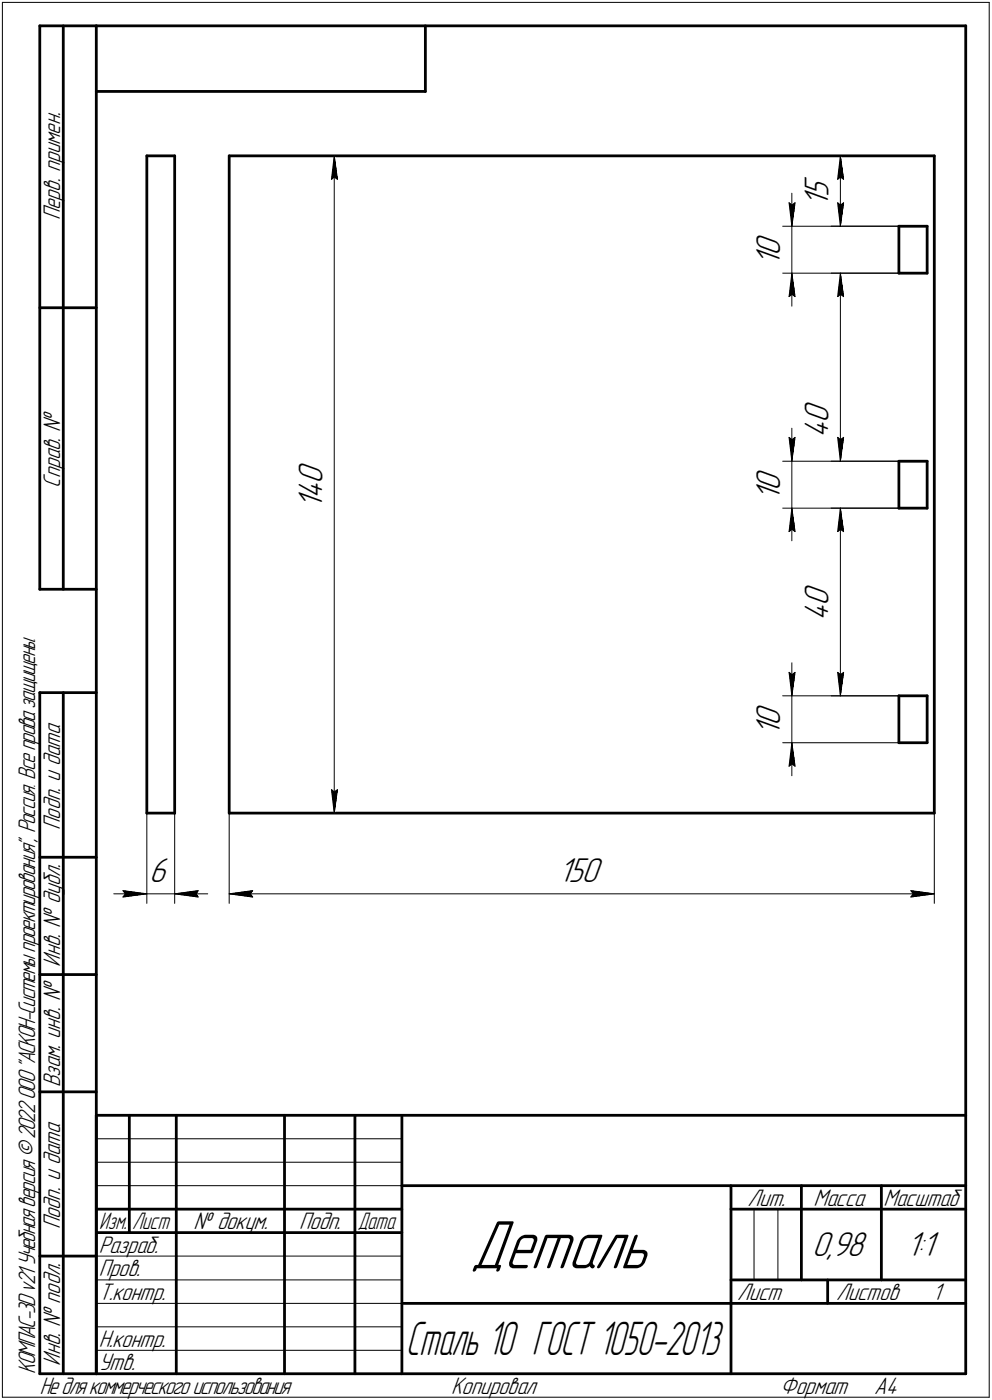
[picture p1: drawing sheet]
<svg xmlns="http://www.w3.org/2000/svg" width="211mm" height="298mm" viewBox="0 0 211 298" stroke-linecap="round" stroke-linejoin="round" font-family="sans-serif">
<defs><g id="words">
<text font-size="15.6" x="100" y="270.1">Деталь</text>
<text font-size="10.6" x="86.4" y="288.5">Сталь 10 ГОСТ 1050-2013</text>
<g font-size="7.8">
<text x="176.3" y="41.9" transform="rotate(-90 176.3 41.9)">5</text>
<text x="176.3" y="44" transform="rotate(-90 176.3 44)">1</text>
<text x="166" y="56.7" transform="rotate(-90 166 56.7)">1</text>
<text x="166" y="54.6" transform="rotate(-90 166 54.6)">0</text>
<text x="176.3" y="90" transform="rotate(-90 176.3 90)">0</text>
<text x="176.3" y="93.2" transform="rotate(-90 176.3 93.2)">4</text>
<text x="68.6" y="106.2" transform="rotate(-90 68.6 106.2)">4</text>
<text x="68.6" y="103" transform="rotate(-90 68.6 103)">0</text>
<text x="166" y="106.7" transform="rotate(-90 166 106.7)">1</text>
<text x="166" y="104.6" transform="rotate(-90 166 104.6)">0</text>
<text x="68.6" y="108.3" transform="rotate(-90 68.6 108.3)">1</text>
<text x="176.3" y="129.1" transform="rotate(-90 176.3 129.1)">0</text>
<text x="176.3" y="132.3" transform="rotate(-90 176.3 132.3)">4</text>
<text x="166" y="154.6" transform="rotate(-90 166 154.6)">0</text>
<text x="166" y="156.7" transform="rotate(-90 166 156.7)">1</text>
<text x="31.7" y="187.8">6</text>
<text x="118.8" y="187.8">150</text>
<text x="172.8" y="267.5">0,98</text>
<text x="192.9" y="267.5">1:1</text>
</g>
<g font-size="5.4">
<text x="12.8" y="46.9" transform="rotate(-90 12.8 46.9)">Перв. примен.</text>
<text x="12.8" y="103.8" transform="rotate(-90 12.8 103.8)">Справ. №</text>
<text x="12.8" y="176.7" transform="rotate(-90 12.8 176.7)">Подп. и дата</text>
<text x="12.8" y="205.8" transform="rotate(-90 12.8 205.8)">Инв. № дубл.</text>
<text x="12.8" y="231.6" transform="rotate(-90 12.8 231.6)">Взам. инв. №</text>
<text x="159.1" y="256.8">Лит.</text>
<text x="173.1" y="256.8">Масса</text>
<text x="188" y="256.8">Масштаб</text>
<text x="12.8" y="261.7" transform="rotate(-90 12.8 261.7)">Подп. и дата</text>
<text x="41.2" y="261.8">№ докум.</text>
<text x="63.6" y="261.8">Подп.</text>
<text x="21" y="266.8">Разраб.</text>
<text x="21" y="271.8">Пров.</text>
<text x="21" y="276.8">Т.контр.</text>
<text x="156.9" y="276.8">Лист</text>
<text x="177.9" y="276.8">Листов</text>
<text x="198.4" y="276.8">1</text>
<text x="21" y="286.8">Н.контр.</text>
<text x="7.5" y="292.5" transform="rotate(-90 7.5 292.5)">КОМПАС-3Dv21 Учебнаяверсия©2022ООО&quot;АСКОН-Системыпроектирования&quot;, Россия. Всеправазащищены.</text>
<text x="12.8" y="290.8" transform="rotate(-90 12.8 290.8)">Инв. № подл.</text>
<text x="21" y="291.8">Утв.</text>
<text x="8.5" y="296.7">Недлякоммерческогоиспользования</text>
<text x="96" y="296.8">Копировал</text>
<text x="166" y="296.8">Формат</text>
<text x="186" y="296.8">A4</text>
</g>
<g font-size="5.3">
<text x="21.1" y="261.8">Изм.</text>
<text x="28.1" y="261.8">Лист</text>
<text x="76.1" y="261.8">Дата</text>
</g>
</g></defs>
<g fill="none" stroke="#000" stroke-width=".59">
<path d="M8.5 5.5v120zM8.5 5.5h12zM13.5 5.5v120zM20.5 5.5v287zM20.5 5.5h185zM20.5 19.5h70zM90.5 5.5v14zM205.5 5.5v287zM31.2 33.2h6zM31.2 33.2v139.9zM37.2 33.2v139.9zM48.8 33.2h150z"/>
<path d="M48.8 33.2v139.9zM198.8 33.2v139.9zM191.3 48.2v10zM191.3 48.2h6zM191.3 58.2h6zM197.3 48.2v10zM8.5 65.5h12zM191.3 98.2h6zM191.3 98.2v10zM197.3 98.2v10zM191.3 108.2h6zM8.5 125.5h12z"/>
<path d="M8.5 147.5v145zM8.5 147.5h12zM13.5 147.5v145zM191.3 148.2v10zM191.3 148.2h6zM191.3 158.2h6zM197.3 148.2v10zM31.2 173.1h6zM48.8 173.1h150zM8.5 182.5h12zM8.5 207.5h12zM8.5 232.5h12z"/>
<path d="M20.5 237.5h185zM20.5 237.5v55zM27.5 237.5v25zM37.5 237.5v55zM60.5 237.5v55zM75.5 237.5v55zM85.5 237.5v55zM20.5 257.5h65zM85.5 252.5h120zM155.5 252.5v40zM155.5 257.5h15zM170.5 252.5v20z"/>
<path d="M170.5 257.5h35zM187.5 252.5v20zM8.5 267.5h12zM20.5 262.5h65zM85.5 277.5h70zM155.5 277.5h50zM155.5 272.5h50zM176.1 272.5v5zM8.5 292.5h12zM20.5 292.5h185z"/>
</g>
<g fill="none" stroke="#000" stroke-width=".21">
<path d="M.5 .5v297zM.5 .5h210zM210.5 .5v297zM48.8 33.2h24.4zM70.5 38.2l.6-.5zM71.1 33.2l.7 5zM71.1 37.7l.7 .5zM71.1 33.2l-.6 5zM71.1 33.2v139.9zM176.9 33.2h14.4zM178.2 38.2l.6-.5zM178.8 33.2l.7 5z"/>
<path d="M178.8 37.7l.7 .5zM178.8 33.2l-.6 5zM178.8 33.2v15zM166.5 58.2h24.8zM166.5 48.2h24.8zM167.9 43.2l.6 .5zM167.9 43.2l.6 5zM168.5 58.2l-.6 5zM168.5 58.2l.7 5zM168.5 58.2v7zM168.5 43.7l.7-.5zM168.5 41.1v7.1z"/>
<path d="M168.5 48.2v10zM169.2 43.2l-.7 5zM176.9 58.2h14.4zM176.9 48.2h14.4zM178.2 43.2l.6 5zM178.2 43.2l.6 .5zM178.8 58.2l.7 5zM178.8 58.2l-.6 5zM178.8 58.2v40zM178.8 43.7l.7-.5zM179.5 43.2l-.7 5zM167.9 63.2l.6-.5z"/>
<path d="M168.5 62.7l.7 .5zM178.2 63.2l.6-.5zM178.8 62.7l.7 .5zM166.5 98.2h24.8zM167.9 93.1l.6 .5zM167.9 93.1l.6 5.1zM168.5 93.6l.7-.5zM168.5 91.2v7zM168.5 98.2v10zM169.2 93.1l-.7 5.1zM176.9 98.2h14.4zM178.2 93.1l.6 5.1z"/>
<path d="M178.2 93.1l.6 .5zM178.8 93.6l.7-.5zM179.5 93.1l-.7 5.1zM166.5 108.2h24.8zM167.9 113.2l.6-.5zM168.5 108.2l-.6 5zM168.5 112.7l.7 .5zM168.5 108.2l.7 5zM168.5 108.2v6.9zM176.9 108.2h14.4zM178.2 113.2l.6-.5zM178.8 108.2l.7 5z"/>
<path d="M178.8 112.7l.7 .5zM178.8 108.2l-.6 5zM178.8 108.2v40zM166.5 148.2h24.8zM166.5 158.2h24.8zM167.9 143.2l.6 .5zM167.9 143.2l.6 5zM168.5 143.7l.7-.5zM168.5 141.1v7.1zM168.5 158.2l-.6 5zM168.5 158.2l.7 5zM168.5 158.2v7z"/>
<path d="M168.5 148.2v10zM169.2 143.2l-.7 5zM176.9 148.2h14.4zM178.2 143.2l.6 5zM178.2 143.2l.6 .5zM178.8 143.7l.7-.5zM179.5 143.2l-.7 5zM31.2 173.1v19.3zM37.2 173.1v19.3zM48.8 173.1v19.3zM48.8 173.1h24.4zM70.5 168.1l.6 5z"/>
<path d="M70.5 168.1l.6 .6zM71.1 168.7l.7-.6zM71.8 168.1l-.7 5zM167.9 163.2l.6-.6zM168.5 162.6l.7 .6zM198.8 173.1v19.3zM24.2 190.3h7zM26.2 189.7l5 .6zM26.2 189.7l.5 .6zM26.2 191l5-.7zM26.7 190.3l-.5 .7zM31.2 190.3h6z"/>
<path d="M37.2 190.3l5 .7zM37.2 190.3l5-.6zM37.2 190.3h7zM41.7 190.3l.5 .7zM42.2 189.7l-.5 .6zM48.8 190.3l5-.6zM48.8 190.3l5 .7zM48.8 190.3h150zM53.3 190.3l.5 .7zM53.8 189.7l-.5 .6zM193.8 191l5-.7zM193.8 189.7l.5 .6z"/>
<path d="M193.8 189.7l5 .6zM194.3 190.3l-.5 .7zM20.5 247.5h65zM20.5 252.5h65zM20.5 242.5h65zM160.4 257.5v15zM165.5 257.5v15zM20.5 267.5h65zM20.5 272.5h65zM20.5 277.5h65zM.5 297.5h210zM20.5 282.5h65z"/>
<path d="M20.5 287.5h65z"/>
</g>
<g fill="#fff" stroke="#fff" stroke-width=".21">
<path d="M31.7 182.2h5zM31.7 182.3h5zM31.7 182.4h5zM31.7 182.5h5zM31.7 182.5h5zM31.7 182.6h5zM31.7 182.7h5zM31.7 182.8h5zM31.7 182.9h5zM31.7 183h5zM31.7 183h5zM31.7 183.1h5zM31.7 183.2h5zM31.7 183.3h5zM31.7 183.4h5zM31.7 183.5h5zM31.7 183.6h5zM31.7 183.6h5zM31.7 183.7h5zM31.7 183.8h5zM31.7 183.9h5zM31.7 184h5zM31.7 184.1h5zM31.7 184.1h5zM31.7 184.2h5zM31.7 184.3h5zM31.7 184.4h5zM31.7 184.5h5zM31.7 184.6h5zM31.7 184.7h5zM31.7 184.7h5zM31.7 184.8h5zM31.7 184.9h5zM31.7 185h5zM31.7 185.1h5zM31.7 185.2h5zM31.7 185.3h5zM31.7 185.3h5zM31.7 185.4h5zM31.7 185.5h5zM31.7 185.6h5zM31.7 185.7h5zM31.7 185.8h5zM31.7 185.8h5zM31.7 185.9h5zM31.7 186h5zM31.7 186.1h5zM31.7 186.2h5zM31.7 186.3h5zM31.7 186.4h5zM31.7 186.4h5zM31.7 186.5h5zM31.7 186.6h5zM31.7 186.7h5zM31.7 186.8h5zM31.7 186.9h5zM31.7 186.9h5zM31.7 187h5zM31.7 187.1h5zM31.7 187.2h5zM31.7 187.3h5zM31.7 187.4h5zM31.7 187.5h5zM31.7 187.5h5zM31.7 187.6h5zM31.7 187.7h5zM31.7 187.8h5zM31.7 187.9h5zM31.7 188h5zM31.7 188h5zM31.7 188.1h5zM31.7 188.2h5zM31.7 188.3h5zM31.7 188.4h5zM31.7 188.5h5zM31.7 188.6h5zM31.7 188.6h5zM31.7 188.7h5zM31.7 188.8h5zM31.7 188.9h5zM31.7 189h5zM31.7 189.1h5zM31.7 189.1h5zM31.7 189.2h5z"/>
<path d="M25.7 189.1h.7zM25.7 189.2h1.3zM25.7 189.3h1.9zM25.7 189.4h2.5zM25.7 189.5h3.1zM25.7 189.6h3.7zM25.7 189.7h3.9zM25.7 189.7h4.1zM25.7 189.8h4.4zM25.7 189.9h4.5zM25.7 190h4.8zM25.7 190.1h4.9zM25.7 190.2h5.2zM25.7 190.2h5.4zM25.7 190.3h5.5zM25.7 190.4h5.4zM25.7 190.5h5.2zM25.7 190.6h4.9zM25.7 190.7h4.8zM25.7 190.8h4.5zM25.7 190.8h4.4zM25.7 190.9h4.1zM25.7 191h3.9zM25.7 191.1h3.7zM25.7 191.2h3zM25.7 191.3h2.2zM25.7 191.3h1.6zM25.7 191.4h.8z"/>
<path d="M42.1 189.1h.6zM41.5 189.2h1.2zM40.8 189.3h1.9zM40.2 189.4h2.5zM39.6 189.5h3.1zM38.9 189.6h3.8zM38.8 189.7h3.9zM38.6 189.7h4.1zM38.4 189.8h4.3zM38.2 189.9h4.5zM38 190h4.7zM37.8 190.1h4.9zM37.6 190.2h5.1zM37.4 190.2h5.3zM37.2 190.3h5.5zM37.4 190.4h5.3zM37.6 190.5h5.1zM37.8 190.6h4.9zM38 190.7h4.7zM38.2 190.8h4.5zM38.4 190.8h4.3zM38.6 190.9h4.1zM38.8 191h3.9zM38.9 191.1h3.8zM39.7 191.2h3zM40.5 191.3h2.2zM41.2 191.3h1.5zM42 191.4h.7z"/>
<path d="M118.9 182.2h9.9zM118.9 182.3h9.9zM118.9 182.4h9.9zM118.9 182.5h9.9zM118.9 182.5h9.9zM118.9 182.6h9.9zM118.9 182.7h9.9zM118.9 182.8h9.9zM118.9 182.9h9.9zM118.9 183h9.9zM118.9 183h9.9zM118.9 183.1h9.9zM118.9 183.2h9.9zM118.9 183.3h9.9zM118.9 183.4h9.9zM118.9 183.5h9.9zM118.9 183.6h9.9zM118.9 183.6h9.9zM118.9 183.7h9.9zM118.9 183.8h9.9zM118.9 183.9h9.9zM118.9 184h9.9zM118.9 184.1h9.9zM118.9 184.1h9.9zM118.9 184.2h9.9zM118.9 184.3h9.9zM118.9 184.4h9.9zM118.9 184.5h9.9zM118.9 184.6h9.9zM118.9 184.7h9.9zM118.9 184.7h9.9zM118.9 184.8h9.9zM118.9 184.9h9.9zM118.9 185h9.9zM118.9 185.1h9.9zM118.9 185.2h9.9zM118.9 185.3h9.9zM118.9 185.3h9.9zM118.9 185.4h9.9zM118.9 185.5h9.9zM118.9 185.6h9.9zM118.9 185.7h9.9zM118.9 185.8h9.9zM118.9 185.8h9.9zM118.9 185.9h9.9zM118.9 186h9.9zM118.9 186.1h9.9zM118.9 186.2h9.9zM118.9 186.3h9.9zM118.9 186.4h9.9zM118.9 186.4h9.9zM118.9 186.5h9.9zM118.9 186.6h9.9zM118.9 186.7h9.9zM118.9 186.8h9.9zM118.9 186.9h9.9zM118.9 186.9h9.9zM118.9 187h9.9zM118.9 187.1h9.9zM118.9 187.2h9.9zM118.9 187.3h9.9zM118.9 187.4h9.9zM118.9 187.5h9.9zM118.9 187.5h9.9zM118.9 187.6h9.9zM118.9 187.7h9.9zM118.9 187.8h9.9zM118.9 187.9h9.9zM118.9 188h9.9zM118.9 188h9.9zM118.9 188.1h9.9zM118.9 188.2h9.9zM118.9 188.3h9.9zM118.9 188.4h9.9zM118.9 188.5h9.9zM118.9 188.6h9.9zM118.9 188.6h9.9zM118.9 188.7h9.9zM118.9 188.8h9.9zM118.9 188.9h9.9zM118.9 189h9.9zM118.9 189.1h9.9zM118.9 189.1h9.9zM118.9 189.2h9.9z"/>
<path d="M193.3 189.1h.7zM193.3 189.2h1.3zM193.3 189.3h1.9zM193.3 189.4h2.5zM193.3 189.5h3.1zM193.3 189.6h3.7zM193.3 189.7h4zM193.3 189.7h4.1zM193.3 189.8h4.3zM193.3 189.9h4.6zM193.3 190h4.7zM193.3 190.1h4.9zM193.3 190.2h5.2zM193.3 190.2h5.3zM193.3 190.3h5.5zM193.3 190.4h5.3zM193.3 190.5h5.2zM193.3 190.6h4.9zM193.3 190.7h4.7zM193.3 190.8h4.6zM193.3 190.8h4.3zM193.3 190.9h4.1zM193.3 191h4zM193.3 191.1h3.7zM193.3 191.2h3zM193.3 191.3h2.3zM193.3 191.3h1.5zM193.3 191.4h.8z"/>
<path d="M53.7 189.1h.6zM53.1 189.2h1.2zM52.4 189.3h1.9zM51.8 189.4h2.5zM51.2 189.5h3.1zM50.5 189.6h3.8zM50.4 189.7h3.9zM50.2 189.7h4.1zM50 189.8h4.3zM49.8 189.9h4.5zM49.6 190h4.7zM49.4 190.1h4.9zM49.2 190.2h5.1zM49 190.2h5.3zM48.8 190.3h5.5zM49 190.4h5.3zM49.2 190.5h5.1zM49.4 190.6h4.9zM49.6 190.7h4.7zM49.8 190.8h4.5zM50 190.8h4.3zM50.2 190.9h4.1zM50.4 191h3.9zM50.5 191.1h3.8zM51.3 191.2h3zM52.1 191.3h2.2zM52.8 191.3h1.5zM53.6 191.4h.7z"/>
<path d="M63 98h7.2zM63 98.1h7.2zM63 98.2h7.2zM63 98.3h7.2zM63 98.4h7.2zM63 98.5h7.2zM63 98.6h7.2zM63 98.6h7.2zM63 98.7h7.2zM63 98.8h7.2zM63 98.9h7.2zM63 99h7.2zM63 99.1h7.2zM63 99.1h7.2zM63 99.2h7.2zM63 99.3h7.2zM63 99.4h7.2zM63 99.5h7.2zM63 99.6h7.2zM63 99.7h7.2zM63 99.7h7.2zM63 99.8h7.2zM63 99.9h7.2zM63 100h7.2zM63 100.1h7.2zM63 100.2h7.2zM63 100.2h7.2zM63 100.3h7.2zM63 100.4h7.2zM63 100.5h7.2zM63 100.6h7.2zM63 100.7h7.2zM63 100.8h7.2zM63 100.8h7.2zM63 100.9h7.2zM63 101h7.2zM63 101.1h7.2zM63 101.2h7.2zM63 101.3h7.2zM63 101.3h7.2zM63 101.4h7.2zM63 101.5h7.2zM63 101.6h7.2zM63 101.7h7.2zM63 101.8h7.2zM63 101.9h7.2zM63 101.9h7.2zM63 102h7.2zM63 102.1h7.2zM63 102.2h7.2zM63 102.3h7.2zM63 102.4h7.2zM63 102.4h7.2zM63 102.5h7.2zM63 102.6h7.2zM63 102.7h7.2zM63 102.8h7.2zM63 102.9h7.2zM63 103h7.2zM63 103h7.2zM63 103.1h7.2zM63 103.2h7.2zM63 103.3h7.2zM63 103.4h7.2zM63 103.5h7.2zM63 103.5h7.2zM63 103.6h7.2zM63 103.7h7.2zM63 103.8h7.2zM63 103.9h7.2zM63 104h7.2zM63 104.1h7.2zM63 104.1h7.2zM63 104.2h7.2zM63 104.3h7.2zM63 104.4h7.2zM63 104.5h7.2zM63 104.6h7.2zM63 104.6h7.2zM63 104.7h7.2zM63 104.8h7.2zM63 104.9h7.2zM63 105h7.2zM63 105.1h7.2zM63 105.2h7.2zM63 105.2h7.2zM63 105.3h7.2zM63 105.4h7.2zM63 105.5h7.2zM63 105.6h7.2zM63 105.7h7.2zM63 105.7h7.2zM63 105.8h7.2zM63 105.9h7.2zM63 106h7.2zM63 106.1h7.2zM63 106.2h7.2zM63 106.3h7.2zM63 106.3h7.2zM63 106.4h7.2zM63 106.5h7.2zM63 106.6h7.2zM63 106.7h7.2zM63 106.8h7.2zM63 106.8h7.2zM63 106.9h7.2zM63 107h7.2zM63 107.1h7.2zM63 107.2h7.2zM63 107.3h7.2zM63 107.4h7.2zM63 107.4h7.2zM63 107.5h7.2zM63 107.6h7.2zM63 107.7h7.2zM63 107.8h7.2zM63 107.9h7.2zM63 107.9h7.2zM63 108h7.2zM63 108.1h7.2zM63 108.2h7.2z"/>
<path d="M69.9 167.6h2.5zM70 167.7h2.4zM70 167.8h2.4zM70 167.9h2.4zM70 168h2.4zM70 168.1h2.4zM70 168.1h2.4zM70 168.2h2.4zM70.1 168.3h2.2zM70.1 168.4h2.2zM70.1 168.5h2.2zM70.1 168.6h2.2zM70.1 168.7h2.2zM70.1 168.7h2.2zM70.1 168.8h2.2zM70.2 168.9h2zM70.2 169h2zM70.2 169.1h2zM70.2 169.2h2zM70.2 169.2h2zM70.2 169.3h2zM70.2 169.4h2zM70.2 169.5h1.9zM70.3 169.6h1.8zM70.3 169.7h1.8zM70.3 169.8h1.8zM70.3 169.8h1.8zM70.3 169.9h1.8zM70.3 170h1.8zM70.3 170.1h1.8zM70.4 170.2h1.7zM70.4 170.3h1.7zM70.4 170.3h1.7zM70.4 170.4h1.7zM70.4 170.5h1.7zM70.4 170.6h1.7zM70.4 170.7h1.7zM70.4 170.8h1.6zM70.4 170.9h1.6zM70.4 170.9h1.6zM70.4 171h1.6zM70.4 171.1h1.6zM70.4 171.2h1.6zM70.4 171.3h1.6zM70.4 171.4h1.5zM70.5 171.4h1.4zM70.5 171.5h1.4zM70.6 171.6h1.2zM70.6 171.7h1.2zM70.6 171.8h1.1zM70.7 171.9h1zM70.7 172h.9zM70.8 172h.8zM70.8 172.1h.8zM70.8 172.2h.7zM70.9 172.3h.6zM70.9 172.4h.6zM70.9 172.5h.6zM71 172.6h.4zM71 172.6h.4zM71 172.7h.4zM71 172.8h.3zM71 172.9h.3z"/>
<path d="M71 33.4h.3zM71 33.5h.3zM71 33.6h.4zM71 33.7h.4zM71 33.8h.4zM70.9 33.9h.6zM70.9 34h.6zM70.9 34h.6zM70.8 34.1h.7zM70.8 34.2h.8zM70.8 34.3h.8zM70.7 34.4h.9zM70.7 34.5h1zM70.6 34.5h1.1zM70.6 34.6h1.2zM70.6 34.7h1.2zM70.5 34.8h1.4zM70.5 34.9h1.4zM70.4 35h1.5zM70.4 35.1h1.6zM70.4 35.1h1.6zM70.4 35.2h1.6zM70.4 35.3h1.6zM70.4 35.4h1.6zM70.4 35.5h1.6zM70.4 35.6h1.6zM70.4 35.6h1.7zM70.4 35.7h1.7zM70.4 35.8h1.7zM70.4 35.9h1.7zM70.4 36h1.7zM70.4 36.1h1.7zM70.4 36.2h1.7zM70.3 36.2h1.8zM70.3 36.3h1.8zM70.3 36.4h1.8zM70.3 36.5h1.8zM70.3 36.6h1.8zM70.3 36.7h1.8zM70.3 36.7h1.8zM70.2 36.8h1.9zM70.2 36.9h2zM70.2 37h2zM70.2 37.1h2zM70.2 37.2h2zM70.2 37.3h2zM70.2 37.3h2zM70.2 37.4h2zM70.1 37.5h2.2zM70.1 37.6h2.2zM70.1 37.7h2.2zM70.1 37.8h2.2zM70.1 37.8h2.2zM70.1 37.9h2.2zM70.1 38h2.2zM70 38.1h2.4zM70 38.2h2.4zM70 38.3h2.4zM70 38.4h2.4zM70 38.4h2.4zM70 38.5h2.4zM70 38.6h2.4z"/>
<path d="M160.4 149.6h7.2zM160.4 149.7h7.2zM160.4 149.8h7.2zM160.4 149.9h7.2zM160.4 149.9h7.2zM160.4 150h7.2zM160.4 150.1h7.2zM160.4 150.2h7.2zM160.4 150.3h7.2zM160.4 150.4h7.2zM160.4 150.5h7.2zM160.4 150.5h7.2zM160.4 150.6h7.2zM160.4 150.7h7.2zM160.4 150.8h7.2zM160.4 150.9h7.2zM160.4 151h7.2zM160.4 151h7.2zM160.4 151.1h7.2zM160.4 151.2h7.2zM160.4 151.3h7.2zM160.4 151.4h7.2zM160.4 151.5h7.2zM160.4 151.6h7.2zM160.4 151.6h7.2zM160.4 151.7h7.2zM160.4 151.8h7.2zM160.4 151.9h7.2zM160.4 152h7.2zM160.4 152.1h7.2zM160.4 152.1h7.2zM160.4 152.2h7.2zM160.4 152.3h7.2zM160.4 152.4h7.2zM160.4 152.5h7.2zM160.4 152.6h7.2zM160.4 152.7h7.2zM160.4 152.7h7.2zM160.4 152.8h7.2zM160.4 152.9h7.2zM160.4 153h7.2zM160.4 153.1h7.2zM160.4 153.2h7.2zM160.4 153.2h7.2zM160.4 153.3h7.2zM160.4 153.4h7.2zM160.4 153.5h7.2zM160.4 153.6h7.2zM160.4 153.7h7.2zM160.4 153.8h7.2zM160.4 153.8h7.2zM160.4 153.9h7.2zM160.4 154h7.2zM160.4 154.1h7.2zM160.4 154.2h7.2zM160.4 154.3h7.2zM160.4 154.3h7.2zM160.4 154.4h7.2zM160.4 154.5h7.2zM160.4 154.6h7.2zM160.4 154.7h7.2zM160.4 154.8h7.2zM160.4 154.9h7.2zM160.4 154.9h7.2zM160.4 155h7.2zM160.4 155.1h7.2zM160.4 155.2h7.2zM160.4 155.3h7.2zM160.4 155.4h7.2zM160.4 155.4h7.2zM160.4 155.5h7.2zM160.4 155.6h7.2zM160.4 155.7h7.2zM160.4 155.8h7.2zM160.4 155.9h7.2zM160.4 156h7.2zM160.4 156h7.2zM160.4 156.1h7.2zM160.4 156.2h7.2zM160.4 156.3h7.2zM160.4 156.4h7.2zM160.4 156.5h7.2zM160.4 156.5h7.2zM160.4 156.6h7.2z"/>
<path d="M167.3 142.7h2.5zM167.4 142.7h2.4zM167.4 142.8h2.4zM167.4 142.9h2.4zM167.4 143h2.4zM167.4 143.1h2.4zM167.4 143.2h2.4zM167.4 143.3h2.4zM167.5 143.3h2.2zM167.5 143.4h2.2zM167.5 143.5h2.2zM167.5 143.6h2.2zM167.5 143.7h2.2zM167.5 143.8h2.2zM167.5 143.8h2.2zM167.6 143.9h2zM167.6 144h2zM167.6 144.1h2zM167.6 144.2h2zM167.6 144.3h2zM167.6 144.4h2zM167.6 144.4h2zM167.6 144.5h1.9zM167.6 144.6h1.9zM167.6 144.7h1.9zM167.6 144.8h1.9zM167.6 144.9h1.9zM167.6 144.9h1.9zM167.6 145h1.9zM167.6 145.1h1.9zM167.7 145.2h1.7zM167.7 145.3h1.7zM167.7 145.4h1.7zM167.7 145.5h1.7zM167.7 145.5h1.7zM167.7 145.6h1.7zM167.7 145.7h1.7zM167.8 145.8h1.5zM167.8 145.9h1.5zM167.8 146h1.5zM167.8 146h1.5zM167.8 146.1h1.5zM167.8 146.2h1.5zM167.8 146.3h1.5zM167.8 146.4h1.4zM167.9 146.5h1.3zM167.9 146.6h1.3zM168 146.6h1.2zM168 146.7h1.2zM168 146.8h1.1zM168.1 146.9h1zM168.1 147h.9zM168.1 147.1h.9zM168.1 147.2h.9zM168.1 147.2h.8zM168.2 147.3h.7zM168.2 147.4h.6zM168.2 147.5h.6zM168.3 147.6h.4zM168.3 147.7h.4zM168.4 147.7h.3zM168.4 147.8h.3zM168.4 147.9h.3z"/>
<path d="M168.4 158.4h.3zM168.4 158.5h.3zM168.4 158.6h.3zM168.3 158.7h.4zM168.3 158.7h.4zM168.2 158.8h.6zM168.2 158.9h.6zM168.2 159h.7zM168.1 159.1h.8zM168.1 159.2h.9zM168.1 159.3h.9zM168.1 159.3h.9zM168.1 159.4h1zM168 159.5h1.1zM168 159.6h1.2zM168 159.7h1.2zM167.9 159.8h1.3zM167.9 159.9h1.3zM167.8 159.9h1.4zM167.8 160h1.5zM167.8 160.1h1.5zM167.8 160.2h1.5zM167.8 160.3h1.5zM167.8 160.4h1.5zM167.8 160.4h1.5zM167.8 160.5h1.5zM167.7 160.6h1.7zM167.7 160.7h1.7zM167.7 160.8h1.7zM167.7 160.9h1.7zM167.7 161h1.7zM167.7 161h1.7zM167.7 161.1h1.7zM167.6 161.2h1.9zM167.6 161.3h1.9zM167.6 161.4h1.9zM167.6 161.5h1.9zM167.6 161.5h1.9zM167.6 161.6h1.9zM167.6 161.7h1.9zM167.6 161.8h1.9zM167.6 161.9h2zM167.6 162h2zM167.6 162.1h2zM167.6 162.1h2zM167.6 162.2h2zM167.6 162.3h2zM167.6 162.4h2zM167.5 162.5h2.2zM167.5 162.6h2.2zM167.5 162.6h2.2zM167.5 162.7h2.2zM167.5 162.8h2.2zM167.5 162.9h2.2zM167.5 163h2.2zM167.4 163.1h2.4zM167.4 163.2h2.4zM167.4 163.2h2.4zM167.4 163.3h2.4zM167.4 163.4h2.4zM167.4 163.5h2.4zM167.4 163.6h2.4z"/>
<path d="M170.7 124.1h7.1zM170.7 124.2h7.1zM170.7 124.3h7.1zM170.7 124.4h7.1zM170.7 124.5h7.1zM170.7 124.5h7.1zM170.7 124.6h7.1zM170.7 124.7h7.1zM170.7 124.8h7.1zM170.7 124.9h7.1zM170.7 125h7.1zM170.7 125.1h7.1zM170.7 125.1h7.1zM170.7 125.2h7.1zM170.7 125.3h7.1zM170.7 125.4h7.1zM170.7 125.5h7.1zM170.7 125.6h7.1zM170.7 125.6h7.1zM170.7 125.7h7.1zM170.7 125.8h7.1zM170.7 125.9h7.1zM170.7 126h7.1zM170.7 126.1h7.1zM170.7 126.2h7.1zM170.7 126.2h7.1zM170.7 126.3h7.1zM170.7 126.4h7.1zM170.7 126.5h7.1zM170.7 126.6h7.1zM170.7 126.7h7.1zM170.7 126.7h7.1zM170.7 126.8h7.1zM170.7 126.9h7.1zM170.7 127h7.1zM170.7 127.1h7.1zM170.7 127.2h7.1zM170.7 127.3h7.1zM170.7 127.3h7.1zM170.7 127.4h7.1zM170.7 127.5h7.1zM170.7 127.6h7.1zM170.7 127.7h7.1zM170.7 127.8h7.1zM170.7 127.8h7.1zM170.7 127.9h7.1zM170.7 128h7.1zM170.7 128.1h7.1zM170.7 128.2h7.1zM170.7 128.3h7.1zM170.7 128.4h7.1zM170.7 128.4h7.1zM170.7 128.5h7.1zM170.7 128.6h7.1zM170.7 128.7h7.1zM170.7 128.8h7.1zM170.7 128.9h7.1zM170.7 128.9h7.1zM170.7 129h7.1zM170.7 129.1h7.1zM170.7 129.2h7.1zM170.7 129.3h7.1zM170.7 129.4h7.1zM170.7 129.5h7.1zM170.7 129.5h7.1zM170.7 129.6h7.1zM170.7 129.7h7.1zM170.7 129.8h7.1zM170.7 129.9h7.1zM170.7 130h7.1zM170.7 130h7.1zM170.7 130.1h7.1zM170.7 130.2h7.1zM170.7 130.3h7.1zM170.7 130.4h7.1zM170.7 130.5h7.1zM170.7 130.6h7.1zM170.7 130.6h7.1zM170.7 130.7h7.1zM170.7 130.8h7.1zM170.7 130.9h7.1zM170.7 131h7.1zM170.7 131.1h7.1zM170.7 131.1h7.1zM170.7 131.2h7.1zM170.7 131.3h7.1zM170.7 131.4h7.1zM170.7 131.5h7.1zM170.7 131.6h7.1zM170.7 131.7h7.1zM170.7 131.7h7.1zM170.7 131.8h7.1zM170.7 131.9h7.1zM170.7 132h7.1zM170.7 132.1h7.1zM170.7 132.2h7.1z"/>
<path d="M177.6 142.7h2.5zM177.7 142.7h2.4zM177.7 142.8h2.4zM177.7 142.9h2.4zM177.7 143h2.4zM177.7 143.1h2.4zM177.7 143.2h2.4zM177.7 143.3h2.4zM177.8 143.3h2.2zM177.8 143.4h2.2zM177.8 143.5h2.2zM177.8 143.6h2.2zM177.8 143.7h2.2zM177.8 143.8h2.2zM177.8 143.8h2.2zM177.9 143.9h2zM177.9 144h2zM177.9 144.1h2zM177.9 144.2h2zM177.9 144.3h2zM177.9 144.4h2zM177.9 144.4h2zM177.9 144.5h1.9zM178 144.6h1.8zM178 144.7h1.8zM178 144.8h1.8zM178 144.9h1.8zM178 144.9h1.8zM178 145h1.8zM178 145.1h1.8zM178.1 145.2h1.6zM178.1 145.3h1.6zM178.1 145.4h1.6zM178.1 145.5h1.6zM178.1 145.5h1.6zM178.1 145.6h1.6zM178.1 145.7h1.6zM178.1 145.8h1.6zM178.1 145.9h1.6zM178.1 146h1.6zM178.1 146h1.6zM178.1 146.1h1.6zM178.1 146.2h1.6zM178.1 146.3h1.6zM178.1 146.4h1.5zM178.2 146.5h1.4zM178.2 146.6h1.4zM178.3 146.6h1.2zM178.3 146.7h1.2zM178.3 146.8h1.1zM178.4 146.9h1zM178.4 147h.9zM178.5 147.1h.8zM178.5 147.2h.8zM178.5 147.2h.7zM178.6 147.3h.6zM178.6 147.4h.6zM178.6 147.5h.6zM178.6 147.6h.5zM178.6 147.7h.5zM178.7 147.7h.4zM178.7 147.8h.3zM178.7 147.9h.3z"/>
<path d="M178.7 108.5h.3zM178.7 108.5h.3zM178.7 108.6h.4zM178.6 108.7h.5zM178.6 108.8h.5zM178.6 108.9h.6zM178.6 109h.6zM178.6 109.1h.6zM178.5 109.1h.7zM178.5 109.2h.8zM178.5 109.3h.8zM178.4 109.4h.9zM178.4 109.5h1zM178.3 109.6h1.1zM178.3 109.6h1.2zM178.3 109.7h1.2zM178.2 109.8h1.4zM178.2 109.9h1.4zM178.1 110h1.5zM178.1 110.1h1.6zM178.1 110.2h1.6zM178.1 110.2h1.6zM178.1 110.3h1.6zM178.1 110.4h1.6zM178.1 110.5h1.6zM178.1 110.6h1.6zM178.1 110.7h1.6zM178.1 110.7h1.6zM178.1 110.8h1.6zM178.1 110.9h1.6zM178.1 111h1.6zM178.1 111.1h1.6zM178.1 111.2h1.6zM178 111.3h1.8zM178 111.3h1.8zM178 111.4h1.8zM178 111.5h1.8zM178 111.6h1.8zM178 111.7h1.8zM178 111.8h1.8zM177.9 111.8h1.9zM177.9 111.9h2zM177.9 112h2zM177.9 112.1h2zM177.9 112.2h2zM177.9 112.3h2zM177.9 112.4h2zM177.9 112.4h2zM177.8 112.5h2.2zM177.8 112.6h2.2zM177.8 112.7h2.2zM177.8 112.8h2.2zM177.8 112.9h2.2zM177.8 112.9h2.2zM177.8 113h2.2zM177.7 113.1h2.4zM177.7 113.2h2.4zM177.7 113.3h2.4zM177.7 113.4h2.4zM177.7 113.5h2.4zM177.7 113.5h2.4zM177.7 113.6h2.4z"/>
<path d="M160.4 99.7h7.2zM160.4 99.7h7.2zM160.4 99.8h7.2zM160.4 99.9h7.2zM160.4 100h7.2zM160.4 100.1h7.2zM160.4 100.2h7.2zM160.4 100.2h7.2zM160.4 100.3h7.2zM160.4 100.4h7.2zM160.4 100.5h7.2zM160.4 100.6h7.2zM160.4 100.7h7.2zM160.4 100.8h7.2zM160.4 100.8h7.2zM160.4 100.9h7.2zM160.4 101h7.2zM160.4 101.1h7.2zM160.4 101.2h7.2zM160.4 101.3h7.2zM160.4 101.3h7.2zM160.4 101.4h7.2zM160.4 101.5h7.2zM160.4 101.6h7.2zM160.4 101.7h7.2zM160.4 101.8h7.2zM160.4 101.9h7.2zM160.4 101.9h7.2zM160.4 102h7.2zM160.4 102.1h7.2zM160.4 102.2h7.2zM160.4 102.3h7.2zM160.4 102.4h7.2zM160.4 102.4h7.2zM160.4 102.5h7.2zM160.4 102.6h7.2zM160.4 102.7h7.2zM160.4 102.8h7.2zM160.4 102.9h7.2zM160.4 103h7.2zM160.4 103h7.2zM160.4 103.1h7.2zM160.4 103.2h7.2zM160.4 103.3h7.2zM160.4 103.4h7.2zM160.4 103.5h7.2zM160.4 103.5h7.2zM160.4 103.6h7.2zM160.4 103.7h7.2zM160.4 103.8h7.2zM160.4 103.9h7.2zM160.4 104h7.2zM160.4 104.1h7.2zM160.4 104.1h7.2zM160.4 104.2h7.2zM160.4 104.3h7.2zM160.4 104.4h7.2zM160.4 104.5h7.2zM160.4 104.6h7.2zM160.4 104.6h7.2zM160.4 104.7h7.2zM160.4 104.8h7.2zM160.4 104.9h7.2zM160.4 105h7.2zM160.4 105.1h7.2zM160.4 105.2h7.2zM160.4 105.2h7.2zM160.4 105.3h7.2zM160.4 105.4h7.2zM160.4 105.5h7.2zM160.4 105.6h7.2zM160.4 105.7h7.2zM160.4 105.7h7.2zM160.4 105.8h7.2zM160.4 105.9h7.2zM160.4 106h7.2zM160.4 106.1h7.2zM160.4 106.2h7.2zM160.4 106.3h7.2zM160.4 106.3h7.2zM160.4 106.4h7.2zM160.4 106.5h7.2zM160.4 106.6h7.2zM160.4 106.7h7.2z"/>
<path d="M167.3 92.7h2.5zM167.4 92.8h2.4zM167.4 92.9h2.4zM167.4 93h2.4zM167.4 93h2.4zM167.4 93.1h2.4zM167.4 93.2h2.4zM167.4 93.3h2.4zM167.5 93.4h2.2zM167.5 93.5h2.2zM167.5 93.6h2.2zM167.5 93.6h2.2zM167.5 93.7h2.2zM167.5 93.8h2.2zM167.5 93.9h2.2zM167.6 94h2zM167.6 94.1h2zM167.6 94.1h2zM167.6 94.2h2zM167.6 94.3h2zM167.6 94.4h2zM167.6 94.5h2zM167.6 94.6h1.9zM167.6 94.7h1.9zM167.6 94.7h1.9zM167.6 94.8h1.9zM167.6 94.9h1.9zM167.6 95h1.9zM167.6 95.1h1.9zM167.7 95.2h1.7zM167.7 95.2h1.7zM167.7 95.3h1.7zM167.7 95.4h1.7zM167.7 95.5h1.7zM167.7 95.6h1.7zM167.7 95.7h1.7zM167.8 95.8h1.5zM167.8 95.8h1.5zM167.8 95.9h1.5zM167.8 96h1.5zM167.8 96.1h1.5zM167.8 96.2h1.5zM167.8 96.3h1.5zM167.8 96.4h1.4zM167.9 96.4h1.3zM167.9 96.5h1.3zM168 96.6h1.2zM168 96.7h1.2zM168 96.8h1.1zM168.1 96.9h1zM168.1 96.9h1zM168.1 97h.9zM168.1 97.1h.9zM168.1 97.2h.8zM168.1 97.3h.8zM168.2 97.4h.7zM168.2 97.5h.6zM168.3 97.5h.5zM168.3 97.6h.4zM168.3 97.7h.4zM168.4 97.8h.3zM168.4 97.9h.3zM168.4 98h.3z"/>
<path d="M168.4 108.5h.3zM168.4 108.5h.3zM168.4 108.6h.3zM168.3 108.7h.4zM168.3 108.8h.4zM168.2 108.9h.6zM168.2 109h.6zM168.2 109.1h.7zM168.1 109.1h.8zM168.1 109.2h.9zM168.1 109.3h.9zM168.1 109.4h.9zM168.1 109.5h1zM168 109.6h1.1zM168 109.6h1.2zM168 109.7h1.2zM167.9 109.8h1.3zM167.9 109.9h1.3zM167.8 110h1.4zM167.8 110.1h1.5zM167.8 110.2h1.5zM167.8 110.2h1.5zM167.8 110.3h1.5zM167.8 110.4h1.5zM167.8 110.5h1.5zM167.8 110.6h1.5zM167.7 110.7h1.7zM167.7 110.7h1.7zM167.7 110.8h1.7zM167.7 110.9h1.7zM167.7 111h1.7zM167.7 111.1h1.7zM167.7 111.2h1.7zM167.6 111.3h1.9zM167.6 111.3h1.9zM167.6 111.4h1.9zM167.6 111.5h1.9zM167.6 111.6h1.9zM167.6 111.7h1.9zM167.6 111.8h1.9zM167.6 111.8h1.9zM167.6 111.9h2zM167.6 112h2zM167.6 112.1h2zM167.6 112.2h2zM167.6 112.3h2zM167.6 112.4h2zM167.6 112.4h2zM167.5 112.5h2.2zM167.5 112.6h2.2zM167.5 112.7h2.2zM167.5 112.8h2.2zM167.5 112.9h2.2zM167.5 112.9h2.2zM167.5 113h2.2zM167.4 113.1h2.4zM167.4 113.2h2.4zM167.4 113.3h2.4zM167.4 113.4h2.4zM167.4 113.5h2.4zM167.4 113.5h2.4zM167.4 113.6h2.4z"/>
<path d="M170.7 85h7.1zM170.7 85.1h7.1zM170.7 85.2h7.1zM170.7 85.3h7.1zM170.7 85.3h7.1zM170.7 85.4h7.1zM170.7 85.5h7.1zM170.7 85.6h7.1zM170.7 85.7h7.1zM170.7 85.8h7.1zM170.7 85.9h7.1zM170.7 85.9h7.1zM170.7 86h7.1zM170.7 86.1h7.1zM170.7 86.2h7.1zM170.7 86.3h7.1zM170.7 86.4h7.1zM170.7 86.4h7.1zM170.7 86.5h7.1zM170.7 86.6h7.1zM170.7 86.7h7.1zM170.7 86.8h7.1zM170.7 86.9h7.1zM170.7 87h7.1zM170.7 87h7.1zM170.7 87.1h7.1zM170.7 87.2h7.1zM170.7 87.3h7.1zM170.7 87.4h7.1zM170.7 87.5h7.1zM170.7 87.5h7.1zM170.7 87.6h7.1zM170.7 87.7h7.1zM170.7 87.8h7.1zM170.7 87.9h7.1zM170.7 88h7.1zM170.7 88.1h7.1zM170.7 88.1h7.1zM170.7 88.2h7.1zM170.7 88.3h7.1zM170.7 88.4h7.1zM170.7 88.5h7.1zM170.7 88.6h7.1zM170.7 88.6h7.1zM170.7 88.7h7.1zM170.7 88.8h7.1zM170.7 88.9h7.1zM170.7 89h7.1zM170.7 89.1h7.1zM170.7 89.2h7.1zM170.7 89.2h7.1zM170.7 89.3h7.1zM170.7 89.4h7.1zM170.7 89.5h7.1zM170.7 89.6h7.1zM170.7 89.7h7.1zM170.7 89.7h7.1zM170.7 89.8h7.1zM170.7 89.9h7.1zM170.7 90h7.1zM170.7 90.1h7.1zM170.7 90.2h7.1zM170.7 90.3h7.1zM170.7 90.3h7.1zM170.7 90.4h7.1zM170.7 90.5h7.1zM170.7 90.6h7.1zM170.7 90.7h7.1zM170.7 90.8h7.1zM170.7 90.8h7.1zM170.7 90.9h7.1zM170.7 91h7.1zM170.7 91.1h7.1zM170.7 91.2h7.1zM170.7 91.3h7.1zM170.7 91.4h7.1zM170.7 91.4h7.1zM170.7 91.5h7.1zM170.7 91.6h7.1zM170.7 91.7h7.1zM170.7 91.8h7.1zM170.7 91.9h7.1zM170.7 91.9h7.1zM170.7 92h7.1zM170.7 92.1h7.1zM170.7 92.2h7.1zM170.7 92.3h7.1zM170.7 92.4h7.1zM170.7 92.5h7.1zM170.7 92.5h7.1zM170.7 92.6h7.1zM170.7 92.7h7.1zM170.7 92.8h7.1zM170.7 92.9h7.1zM170.7 93h7.1zM170.7 93h7.1z"/>
<path d="M178.7 58.4h.3zM178.7 58.5h.3zM178.7 58.6h.4zM178.6 58.7h.5zM178.6 58.8h.5zM178.6 58.8h.6zM178.6 58.9h.6zM178.6 59h.6zM178.5 59.1h.7zM178.5 59.2h.8zM178.5 59.3h.8zM178.4 59.4h.9zM178.4 59.4h1zM178.3 59.5h1.1zM178.3 59.6h1.2zM178.3 59.7h1.2zM178.2 59.8h1.4zM178.2 59.9h1.4zM178.1 59.9h1.5zM178.1 60h1.6zM178.1 60.1h1.6zM178.1 60.2h1.6zM178.1 60.3h1.6zM178.1 60.4h1.6zM178.1 60.5h1.6zM178.1 60.5h1.6zM178.1 60.6h1.6zM178.1 60.7h1.6zM178.1 60.8h1.6zM178.1 60.9h1.6zM178.1 61h1.6zM178.1 61h1.6zM178.1 61.1h1.6zM178 61.2h1.8zM178 61.3h1.8zM178 61.4h1.8zM178 61.5h1.8zM178 61.6h1.8zM178 61.6h1.8zM178 61.7h1.8zM177.9 61.8h1.9zM177.9 61.9h2zM177.9 62h2zM177.9 62.1h2zM177.9 62.1h2zM177.9 62.2h2zM177.9 62.3h2zM177.9 62.4h2zM177.8 62.5h2.2zM177.8 62.6h2.2zM177.8 62.7h2.2zM177.8 62.7h2.2zM177.8 62.8h2.2zM177.8 62.9h2.2zM177.8 63h2.2zM177.7 63.1h2.4zM177.7 63.2h2.4zM177.7 63.2h2.4zM177.7 63.3h2.4zM177.7 63.4h2.4zM177.7 63.5h2.4zM177.7 63.6h2.4z"/>
<path d="M177.6 92.7h2.5zM177.7 92.8h2.4zM177.7 92.9h2.4zM177.7 93h2.4zM177.7 93h2.4zM177.7 93.1h2.4zM177.7 93.2h2.4zM177.7 93.3h2.4zM177.8 93.4h2.2zM177.8 93.5h2.2zM177.8 93.6h2.2zM177.8 93.6h2.2zM177.8 93.7h2.2zM177.8 93.8h2.2zM177.8 93.9h2.2zM177.9 94h2zM177.9 94.1h2zM177.9 94.1h2zM177.9 94.2h2zM177.9 94.3h2zM177.9 94.4h2zM177.9 94.5h2zM178 94.6h1.8zM178 94.7h1.8zM178 94.7h1.8zM178 94.8h1.8zM178 94.9h1.8zM178 95h1.8zM178 95.1h1.8zM178.1 95.2h1.6zM178.1 95.2h1.6zM178.1 95.3h1.6zM178.1 95.4h1.6zM178.1 95.5h1.6zM178.1 95.6h1.6zM178.1 95.7h1.6zM178.1 95.8h1.6zM178.1 95.8h1.6zM178.1 95.9h1.6zM178.1 96h1.6zM178.1 96.1h1.6zM178.1 96.2h1.6zM178.1 96.3h1.6zM178.1 96.4h1.5zM178.2 96.4h1.4zM178.2 96.5h1.4zM178.3 96.6h1.2zM178.3 96.7h1.2zM178.3 96.8h1.1zM178.4 96.9h1zM178.4 96.9h1zM178.4 97h.9zM178.5 97.1h.8zM178.5 97.2h.7zM178.5 97.3h.7zM178.6 97.4h.6zM178.6 97.5h.6zM178.6 97.5h.6zM178.6 97.6h.5zM178.6 97.7h.5zM178.7 97.8h.4zM178.7 97.9h.3zM178.7 98h.3z"/>
<path d="M160.4 49.6h7.2zM160.4 49.7h7.2zM160.4 49.8h7.2zM160.4 49.9h7.2zM160.4 50h7.2zM160.4 50h7.2zM160.4 50.1h7.2zM160.4 50.2h7.2zM160.4 50.3h7.2zM160.4 50.4h7.2zM160.4 50.5h7.2zM160.4 50.5h7.2zM160.4 50.6h7.2zM160.4 50.7h7.2zM160.4 50.8h7.2zM160.4 50.9h7.2zM160.4 51h7.2zM160.4 51.1h7.2zM160.4 51.1h7.2zM160.4 51.2h7.2zM160.4 51.3h7.2zM160.4 51.4h7.2zM160.4 51.5h7.2zM160.4 51.6h7.2zM160.4 51.6h7.2zM160.4 51.7h7.2zM160.4 51.8h7.2zM160.4 51.9h7.2zM160.4 52h7.2zM160.4 52.1h7.2zM160.4 52.2h7.2zM160.4 52.2h7.2zM160.4 52.3h7.2zM160.4 52.4h7.2zM160.4 52.5h7.2zM160.4 52.6h7.2zM160.4 52.7h7.2zM160.4 52.7h7.2zM160.4 52.8h7.2zM160.4 52.9h7.2zM160.4 53h7.2zM160.4 53.1h7.2zM160.4 53.2h7.2zM160.4 53.3h7.2zM160.4 53.3h7.2zM160.4 53.4h7.2zM160.4 53.5h7.2zM160.4 53.6h7.2zM160.4 53.7h7.2zM160.4 53.8h7.2zM160.4 53.8h7.2zM160.4 53.9h7.2zM160.4 54h7.2zM160.4 54.1h7.2zM160.4 54.2h7.2zM160.4 54.3h7.2zM160.4 54.4h7.2zM160.4 54.4h7.2zM160.4 54.5h7.2zM160.4 54.6h7.2zM160.4 54.7h7.2zM160.4 54.8h7.2zM160.4 54.9h7.2zM160.4 54.9h7.2zM160.4 55h7.2zM160.4 55.1h7.2zM160.4 55.2h7.2zM160.4 55.3h7.2zM160.4 55.4h7.2zM160.4 55.5h7.2zM160.4 55.5h7.2zM160.4 55.6h7.2zM160.4 55.7h7.2zM160.4 55.8h7.2zM160.4 55.9h7.2zM160.4 56h7.2zM160.4 56h7.2zM160.4 56.1h7.2zM160.4 56.2h7.2zM160.4 56.3h7.2zM160.4 56.4h7.2zM160.4 56.5h7.2zM160.4 56.6h7.2zM160.4 56.6h7.2z"/>
<path d="M168.4 58.4h.3zM168.4 58.5h.3zM168.4 58.6h.3zM168.3 58.7h.4zM168.3 58.8h.4zM168.2 58.8h.6zM168.2 58.9h.6zM168.2 59h.7zM168.1 59.1h.8zM168.1 59.2h.9zM168.1 59.3h.9zM168.1 59.4h.9zM168.1 59.4h1zM168 59.5h1.1zM168 59.6h1.2zM168 59.7h1.2zM167.9 59.8h1.3zM167.9 59.9h1.3zM167.8 59.9h1.4zM167.8 60h1.5zM167.8 60.1h1.5zM167.8 60.2h1.5zM167.8 60.3h1.5zM167.8 60.4h1.5zM167.8 60.5h1.5zM167.8 60.5h1.5zM167.7 60.6h1.7zM167.7 60.7h1.7zM167.7 60.8h1.7zM167.7 60.9h1.7zM167.7 61h1.7zM167.7 61h1.7zM167.7 61.1h1.7zM167.6 61.2h1.9zM167.6 61.3h1.9zM167.6 61.4h1.9zM167.6 61.5h1.9zM167.6 61.6h1.9zM167.6 61.6h1.9zM167.6 61.7h1.9zM167.6 61.8h1.9zM167.6 61.9h2zM167.6 62h2zM167.6 62.1h2zM167.6 62.1h2zM167.6 62.2h2zM167.6 62.3h2zM167.6 62.4h2zM167.5 62.5h2.2zM167.5 62.6h2.2zM167.5 62.7h2.2zM167.5 62.7h2.2zM167.5 62.8h2.2zM167.5 62.9h2.2zM167.5 63h2.2zM167.4 63.1h2.4zM167.4 63.2h2.4zM167.4 63.2h2.4zM167.4 63.3h2.4zM167.4 63.4h2.4zM167.4 63.5h2.4zM167.4 63.6h2.4z"/>
<path d="M167.3 42.7h2.5zM167.4 42.8h2.4zM167.4 42.8h2.4zM167.4 42.9h2.4zM167.4 43h2.4zM167.4 43.1h2.4zM167.4 43.2h2.4zM167.4 43.3h2.4zM167.5 43.3h2.2zM167.5 43.4h2.2zM167.5 43.5h2.2zM167.5 43.6h2.2zM167.5 43.7h2.2zM167.5 43.8h2.2zM167.5 43.9h2.2zM167.6 43.9h2zM167.6 44h2zM167.6 44.1h2zM167.6 44.2h2zM167.6 44.3h2zM167.6 44.4h2zM167.6 44.4h2zM167.6 44.5h1.9zM167.6 44.6h1.9zM167.6 44.7h1.9zM167.6 44.8h1.9zM167.6 44.9h1.9zM167.6 45h1.9zM167.6 45h1.9zM167.6 45.1h1.9zM167.7 45.2h1.7zM167.7 45.3h1.7zM167.7 45.4h1.7zM167.7 45.5h1.7zM167.7 45.6h1.7zM167.7 45.6h1.7zM167.7 45.7h1.7zM167.8 45.8h1.5zM167.8 45.9h1.5zM167.8 46h1.5zM167.8 46.1h1.5zM167.8 46.1h1.5zM167.8 46.2h1.5zM167.8 46.3h1.5zM167.8 46.4h1.4zM167.9 46.5h1.3zM167.9 46.6h1.3zM168 46.7h1.2zM168 46.7h1.2zM168 46.8h1.1zM168.1 46.9h1zM168.1 47h.9zM168.1 47.1h.9zM168.1 47.2h.9zM168.1 47.2h.8zM168.2 47.3h.7zM168.2 47.4h.6zM168.2 47.5h.6zM168.3 47.6h.4zM168.3 47.7h.4zM168.4 47.8h.3zM168.4 47.8h.3zM168.4 47.9h.3z"/>
<path d="M170.7 37.3h7.1zM170.7 37.4h7.1zM170.7 37.5h7.1zM170.7 37.6h7.1zM170.7 37.7h7.1zM170.7 37.8h7.1zM170.7 37.8h7.1zM170.7 37.9h7.1zM170.7 38h7.1zM170.7 38.1h7.1zM170.7 38.2h7.1zM170.7 38.3h7.1zM170.7 38.4h7.1zM170.7 38.4h7.1zM170.7 38.5h7.1zM170.7 38.6h7.1zM170.7 38.7h7.1zM170.7 38.8h7.1zM170.7 38.9h7.1zM170.7 38.9h7.1zM170.7 39h7.1zM170.7 39.1h7.1zM170.7 39.2h7.1zM170.7 39.3h7.1zM170.7 39.4h7.1zM170.7 39.5h7.1zM170.7 39.5h7.1zM170.7 39.6h7.1zM170.7 39.7h7.1zM170.7 39.8h7.1zM170.7 39.9h7.1zM170.7 40h7.1zM170.7 40h7.1zM170.7 40.1h7.1zM170.7 40.2h7.1zM170.7 40.3h7.1zM170.7 40.4h7.1zM170.7 40.5h7.1zM170.7 40.6h7.1zM170.7 40.6h7.1zM170.7 40.7h7.1zM170.7 40.8h7.1zM170.7 40.9h7.1zM170.7 41h7.1zM170.7 41.1h7.1zM170.7 41.1h7.1zM170.7 41.2h7.1zM170.7 41.3h7.1zM170.7 41.4h7.1zM170.7 41.5h7.1zM170.7 41.6h7.1zM170.7 41.7h7.1zM170.7 41.7h7.1zM170.7 41.8h7.1zM170.7 41.9h7.1zM170.7 42h7.1zM170.7 42.1h7.1zM170.7 42.2h7.1zM170.7 42.2h7.1zM170.7 42.3h7.1zM170.7 42.4h7.1zM170.7 42.5h7.1zM170.7 42.6h7.1zM170.7 42.7h7.1zM170.7 42.8h7.1zM170.7 42.8h7.1zM170.7 42.9h7.1zM170.7 43h7.1zM170.7 43.1h7.1zM170.7 43.2h7.1zM170.7 43.3h7.1zM170.7 43.3h7.1zM170.7 43.4h7.1zM170.7 43.5h7.1zM170.7 43.6h7.1zM170.7 43.7h7.1zM170.7 43.8h7.1zM170.7 43.9h7.1zM170.7 43.9h7.1z"/>
<path d="M177.6 42.7h2.5zM177.7 42.8h2.4zM177.7 42.8h2.4zM177.7 42.9h2.4zM177.7 43h2.4zM177.7 43.1h2.4zM177.7 43.2h2.4zM177.7 43.3h2.4zM177.8 43.3h2.2zM177.8 43.4h2.2zM177.8 43.5h2.2zM177.8 43.6h2.2zM177.8 43.7h2.2zM177.8 43.8h2.2zM177.8 43.9h2.2zM177.9 43.9h2zM177.9 44h2zM177.9 44.1h2zM177.9 44.2h2zM177.9 44.3h2zM177.9 44.4h2zM177.9 44.4h2zM177.9 44.5h1.9zM178 44.6h1.8zM178 44.7h1.8zM178 44.8h1.8zM178 44.9h1.8zM178 45h1.8zM178 45h1.8zM178 45.1h1.8zM178.1 45.2h1.6zM178.1 45.3h1.6zM178.1 45.4h1.6zM178.1 45.5h1.6zM178.1 45.6h1.6zM178.1 45.6h1.6zM178.1 45.7h1.6zM178.1 45.8h1.6zM178.1 45.9h1.6zM178.1 46h1.6zM178.1 46.1h1.6zM178.1 46.1h1.6zM178.1 46.2h1.6zM178.1 46.3h1.6zM178.1 46.4h1.5zM178.2 46.5h1.4zM178.2 46.6h1.4zM178.3 46.7h1.2zM178.3 46.7h1.2zM178.3 46.8h1.1zM178.4 46.9h1zM178.4 47h.9zM178.5 47.1h.8zM178.5 47.2h.8zM178.5 47.2h.7zM178.6 47.3h.6zM178.6 47.4h.6zM178.6 47.5h.6zM178.6 47.6h.5zM178.6 47.7h.5zM178.7 47.8h.4zM178.7 47.8h.3zM178.7 47.9h.3z"/>
<path d="M178.7 33.4h.3zM178.7 33.5h.3zM178.7 33.6h.4zM178.6 33.7h.5zM178.6 33.8h.5zM178.6 33.9h.6zM178.6 34h.6zM178.6 34h.6zM178.5 34.1h.7zM178.5 34.2h.8zM178.5 34.3h.8zM178.4 34.4h.9zM178.4 34.5h1zM178.3 34.5h1.1zM178.3 34.6h1.2zM178.3 34.7h1.2zM178.2 34.8h1.4zM178.2 34.9h1.4zM178.1 35h1.5zM178.1 35.1h1.6zM178.1 35.1h1.6zM178.1 35.2h1.6zM178.1 35.3h1.6zM178.1 35.4h1.6zM178.1 35.5h1.6zM178.1 35.6h1.6zM178.1 35.6h1.6zM178.1 35.7h1.6zM178.1 35.8h1.6zM178.1 35.9h1.6zM178.1 36h1.6zM178.1 36.1h1.6zM178.1 36.2h1.6zM178 36.2h1.8zM178 36.3h1.8zM178 36.4h1.8zM178 36.5h1.8zM178 36.6h1.8zM178 36.7h1.8zM178 36.7h1.8zM177.9 36.8h1.9zM177.9 36.9h2zM177.9 37h2zM177.9 37.1h2zM177.9 37.2h2zM177.9 37.3h2zM177.9 37.3h2zM177.9 37.4h2zM177.8 37.5h2.2zM177.8 37.6h2.2zM177.8 37.7h2.2zM177.8 37.8h2.2zM177.8 37.8h2.2zM177.8 37.9h2.2zM177.8 38h2.2zM177.7 38.1h2.4zM177.7 38.2h2.4zM177.7 38.3h2.4zM177.7 38.4h2.4zM177.7 38.4h2.4zM177.7 38.5h2.4zM177.7 38.6h2.4z"/>
</g>
<g fill="#000" stroke="#000" stroke-width=".21">
<path d="M71 34.6h.1zM71 34.7h.1zM71 34.8h.1zM71 34.9h.1zM71 35h.1zM71 35.1h.1zM71 35.1h.1zM71 35.2h.1zM71 35.3h.1zM70.9 35.4h.2zM70.9 35.5h.2zM70.9 35.6h.2zM70.9 35.6h.2zM70.9 35.7h.2zM70.9 35.8h.2zM70.9 35.9h.2zM70.9 36h.2zM70.8 36.1h.3zM70.8 36.2h.3zM70.8 36.2h.3zM70.8 36.3h.3zM70.8 36.4h.3zM70.8 36.5h.3zM70.8 36.6h.3zM70.8 36.7h.3zM70.8 36.7h.3zM70.7 36.8h.4zM70.7 36.9h.4zM70.7 37h.4zM70.7 37.1h.4zM70.7 37.2h.4zM70.7 37.3h.4zM70.7 37.3h.4zM70.7 37.4h.4zM70.6 37.5h.5zM70.6 37.6h.5zM70.6 37.7h.5zM70.6 37.8h.4zM70.6 37.8h.4zM70.6 37.9h.3zM70.6 38h.2z"/>
<path d="M71.1 33.9h.2zM71.1 34h.2zM71.1 34h.2zM71.1 34.1h.2zM71.1 34.2h.2zM71.1 34.3h.2zM71.1 34.4h.2zM71.1 34.5h.3zM71.1 34.5h.3zM71.1 34.6h.3zM71.1 34.7h.3zM71.1 34.8h.3zM71.1 34.9h.3zM71.1 35h.3zM71.1 35.1h.3zM71.1 35.1h.4zM71.1 35.2h.4zM71.1 35.3h.4zM71.1 35.4h.4zM71.1 35.5h.4zM71.1 35.6h.4zM71.1 35.6h.4zM71.1 35.7h.4zM71.1 35.8h.4zM71.1 35.9h.4zM71.1 36h.4zM71.1 36.1h.4zM71.1 36.2h.4zM71.1 36.2h.4zM71.1 36.3h.5zM71.1 36.4h.5zM71.1 36.5h.5zM71.1 36.6h.5zM71.1 36.7h.5zM71.1 36.7h.5zM71.1 36.8h.5zM71.1 36.9h.5zM71.1 37h.6zM71.1 37.1h.6zM71.1 37.2h.6zM71.1 37.3h.6zM71.1 37.3h.6zM71.1 37.4h.6zM71.1 37.5h.6zM71.1 37.6h.7zM71.1 37.7h.7zM71.3 37.8h.5zM71.4 37.8h.4zM71.5 37.9h.3zM71.6 38h.2z"/>
<path d="M178.6 34.6h.2zM178.6 34.7h.2zM178.6 34.8h.2zM178.6 34.9h.2zM178.6 35h.2zM178.6 35.1h.2zM178.6 35.1h.2zM178.6 35.2h.2zM178.6 35.3h.2zM178.6 35.4h.2zM178.6 35.5h.2zM178.6 35.6h.2zM178.6 35.6h.2zM178.6 35.7h.2zM178.6 35.8h.2zM178.6 35.9h.2zM178.6 36h.2zM178.5 36.1h.3zM178.5 36.2h.3zM178.5 36.2h.3zM178.5 36.3h.3zM178.5 36.4h.3zM178.5 36.5h.3zM178.5 36.6h.3zM178.5 36.7h.3zM178.5 36.7h.3zM178.4 36.8h.4zM178.4 36.9h.4zM178.4 37h.4zM178.4 37.1h.4zM178.4 37.2h.4zM178.4 37.3h.4zM178.4 37.3h.4zM178.4 37.4h.4zM178.3 37.5h.5zM178.3 37.6h.5zM178.3 37.7h.5zM178.3 37.8h.4zM178.3 37.8h.3zM178.3 37.9h.3zM178.3 38h.2z"/>
<path d="M178.8 33.9h.2zM178.8 34h.2zM178.8 34h.2zM178.8 34.1h.2zM178.8 34.2h.2zM178.8 34.3h.2zM178.8 34.4h.2zM178.8 34.5h.3zM178.8 34.5h.3zM178.8 34.6h.3zM178.8 34.7h.3zM178.8 34.8h.3zM178.8 34.9h.3zM178.8 35h.3zM178.8 35.1h.3zM178.8 35.1h.4zM178.8 35.2h.4zM178.8 35.3h.4zM178.8 35.4h.4zM178.8 35.5h.4zM178.8 35.6h.4zM178.8 35.6h.4zM178.8 35.7h.4zM178.8 35.8h.4zM178.8 35.9h.4zM178.8 36h.4zM178.8 36.1h.4zM178.8 36.2h.4zM178.8 36.2h.4zM178.8 36.3h.5zM178.8 36.4h.5zM178.8 36.5h.5zM178.8 36.6h.5zM178.8 36.7h.5zM178.8 36.7h.5zM178.8 36.8h.5zM178.8 36.9h.5zM178.8 37h.6zM178.8 37.1h.6zM178.8 37.2h.6zM178.8 37.3h.6zM178.8 37.3h.6zM178.8 37.4h.6zM178.8 37.5h.6zM178.8 37.6h.7zM178.8 37.7h.7zM179 37.8h.5zM179.1 37.8h.4zM179.2 37.9h.3zM179.3 38h.2z"/>
<path d="M168 43.3h.1zM168 43.4h.2zM168 43.5h.3zM168 43.6h.4zM168 43.7h.5zM168 43.8h.5zM168 43.9h.5zM168.1 43.9h.4zM168.1 44h.4zM168.1 44.1h.4zM168.1 44.2h.4zM168.1 44.3h.4zM168.1 44.4h.4zM168.1 44.4h.4zM168.1 44.5h.4zM168.1 44.6h.4zM168.1 44.7h.4zM168.1 44.8h.4zM168.1 44.9h.4zM168.1 45h.4zM168.1 45h.4zM168.1 45.1h.4zM168.1 45.2h.4zM168.1 45.3h.4zM168.2 45.4h.3zM168.2 45.5h.3zM168.2 45.6h.3zM168.2 45.6h.3zM168.2 45.7h.3zM168.2 45.8h.3zM168.2 45.9h.3zM168.2 46h.3zM168.3 46.1h.2zM168.3 46.1h.2zM168.3 46.2h.2zM168.3 46.3h.2zM168.3 46.4h.2zM168.3 46.5h.2zM168.3 46.6h.2zM168.3 46.7h.2zM168.3 46.7h.2z"/>
<path d="M168.3 59.6h.2zM168.3 59.7h.2zM168.3 59.8h.2zM168.3 59.9h.2zM168.3 59.9h.2zM168.3 60h.2zM168.3 60.1h.2zM168.3 60.2h.2zM168.3 60.3h.2zM168.2 60.4h.3zM168.2 60.5h.3zM168.2 60.5h.3zM168.2 60.6h.3zM168.2 60.7h.3zM168.2 60.8h.3zM168.2 60.9h.3zM168.2 61h.3zM168.1 61h.4zM168.1 61.1h.4zM168.1 61.2h.4zM168.1 61.3h.4zM168.1 61.4h.4zM168.1 61.5h.4zM168.1 61.6h.4zM168.1 61.6h.4zM168.1 61.7h.4zM168.1 61.8h.4zM168.1 61.9h.4zM168.1 62h.4zM168.1 62.1h.4zM168.1 62.1h.4zM168.1 62.2h.4zM168.1 62.3h.4zM168.1 62.4h.4zM168 62.5h.5zM168 62.6h.5zM168 62.7h.5zM168 62.7h.4zM168 62.8h.3zM168 62.9h.2zM168 63h.1z"/>
<path d="M168.5 58.8h.2zM168.5 58.9h.2zM168.5 59h.2zM168.5 59.1h.2zM168.5 59.2h.2zM168.5 59.3h.2zM168.5 59.4h.2zM168.5 59.4h.2zM168.5 59.5h.2zM168.5 59.6h.2zM168.5 59.7h.2zM168.5 59.8h.2zM168.5 59.9h.2zM168.5 59.9h.2zM168.5 60h.2zM168.5 60.1h.3zM168.5 60.2h.3zM168.5 60.3h.3zM168.5 60.4h.3zM168.5 60.5h.3zM168.5 60.5h.3zM168.5 60.6h.3zM168.5 60.7h.4zM168.5 60.8h.4zM168.5 60.9h.4zM168.5 61h.4zM168.5 61h.4zM168.5 61.1h.4zM168.5 61.2h.4zM168.5 61.3h.5zM168.5 61.4h.5zM168.5 61.5h.5zM168.5 61.6h.5zM168.5 61.6h.5zM168.5 61.7h.5zM168.5 61.8h.5zM168.5 61.9h.5zM168.5 62h.6zM168.5 62.1h.6zM168.5 62.1h.6zM168.5 62.2h.6zM168.5 62.3h.6zM168.5 62.4h.6zM168.5 62.5h.6zM168.5 62.6h.7zM168.5 62.7h.7zM168.7 62.7h.5zM168.7 62.8h.5zM168.8 62.9h.4zM169 63h.2z"/>
<path d="M169 43.3h.2zM168.8 43.4h.4zM168.7 43.5h.5zM168.7 43.6h.5zM168.5 43.7h.7zM168.5 43.8h.7zM168.5 43.9h.6zM168.5 43.9h.6zM168.5 44h.6zM168.5 44.1h.6zM168.5 44.2h.6zM168.5 44.3h.6zM168.5 44.4h.6zM168.5 44.4h.5zM168.5 44.5h.5zM168.5 44.6h.5zM168.5 44.7h.5zM168.5 44.8h.5zM168.5 44.9h.5zM168.5 45h.5zM168.5 45h.5zM168.5 45.1h.4zM168.5 45.2h.4zM168.5 45.3h.4zM168.5 45.4h.4zM168.5 45.5h.4zM168.5 45.6h.4zM168.5 45.6h.4zM168.5 45.7h.3zM168.5 45.8h.3zM168.5 45.9h.3zM168.5 46h.3zM168.5 46.1h.3zM168.5 46.1h.3zM168.5 46.2h.3zM168.5 46.3h.2zM168.5 46.4h.2zM168.5 46.5h.2zM168.5 46.6h.2zM168.5 46.7h.2zM168.5 46.7h.2zM168.5 46.8h.2zM168.5 46.9h.2zM168.5 47h.2zM168.5 47.1h.2zM168.5 47.2h.2zM168.5 47.2h.2zM168.5 47.3h.2zM168.5 47.4h.2zM168.5 47.5h.2z"/>
<path d="M178.3 43.3h.2zM178.3 43.4h.3zM178.3 43.5h.3zM178.3 43.6h.4zM178.3 43.7h.5zM178.3 43.8h.5zM178.3 43.9h.5zM178.4 43.9h.4zM178.4 44h.4zM178.4 44.1h.4zM178.4 44.2h.4zM178.4 44.3h.4zM178.4 44.4h.4zM178.4 44.4h.4zM178.4 44.5h.4zM178.5 44.6h.3zM178.5 44.7h.3zM178.5 44.8h.3zM178.5 44.9h.3zM178.5 45h.3zM178.5 45h.3zM178.5 45.1h.3zM178.5 45.2h.3zM178.5 45.3h.3zM178.6 45.4h.2zM178.6 45.5h.2zM178.6 45.6h.2zM178.6 45.6h.2zM178.6 45.7h.2zM178.6 45.8h.2zM178.6 45.9h.2zM178.6 46h.2zM178.6 46.1h.2zM178.6 46.1h.2zM178.6 46.2h.2zM178.6 46.3h.2zM178.6 46.4h.2zM178.6 46.5h.2zM178.6 46.6h.2zM178.6 46.7h.2zM178.6 46.7h.2z"/>
<path d="M178.6 59.6h.2zM178.6 59.7h.2zM178.6 59.8h.2zM178.6 59.9h.2zM178.6 59.9h.2zM178.6 60h.2zM178.6 60.1h.2zM178.6 60.2h.2zM178.6 60.3h.2zM178.6 60.4h.2zM178.6 60.5h.2zM178.6 60.5h.2zM178.6 60.6h.2zM178.6 60.7h.2zM178.6 60.8h.2zM178.6 60.9h.2zM178.6 61h.2zM178.5 61h.3zM178.5 61.1h.3zM178.5 61.2h.3zM178.5 61.3h.3zM178.5 61.4h.3zM178.5 61.5h.3zM178.5 61.6h.3zM178.5 61.6h.3zM178.5 61.7h.3zM178.4 61.8h.4zM178.4 61.9h.4zM178.4 62h.4zM178.4 62.1h.4zM178.4 62.1h.4zM178.4 62.2h.4zM178.4 62.3h.4zM178.4 62.4h.4zM178.3 62.5h.5zM178.3 62.6h.5zM178.3 62.7h.5zM178.3 62.7h.4zM178.3 62.8h.3zM178.3 62.9h.3zM178.3 63h.2z"/>
<path d="M178.8 58.8h.2zM178.8 58.9h.2zM178.8 59h.2zM178.8 59.1h.2zM178.8 59.2h.2zM178.8 59.3h.2zM178.8 59.4h.2zM178.8 59.4h.3zM178.8 59.5h.3zM178.8 59.6h.3zM178.8 59.7h.3zM178.8 59.8h.3zM178.8 59.9h.3zM178.8 59.9h.3zM178.8 60h.3zM178.8 60.1h.4zM178.8 60.2h.4zM178.8 60.3h.4zM178.8 60.4h.4zM178.8 60.5h.4zM178.8 60.5h.4zM178.8 60.6h.4zM178.8 60.7h.4zM178.8 60.8h.4zM178.8 60.9h.4zM178.8 61h.4zM178.8 61h.4zM178.8 61.1h.4zM178.8 61.2h.4zM178.8 61.3h.5zM178.8 61.4h.5zM178.8 61.5h.5zM178.8 61.6h.5zM178.8 61.6h.5zM178.8 61.7h.5zM178.8 61.8h.5zM178.8 61.9h.5zM178.8 62h.6zM178.8 62.1h.6zM178.8 62.1h.6zM178.8 62.2h.6zM178.8 62.3h.6zM178.8 62.4h.6zM178.8 62.5h.6zM178.8 62.6h.7zM178.8 62.7h.7zM179 62.7h.5zM179.1 62.8h.4zM179.2 62.9h.3zM179.3 63h.2z"/>
<path d="M179.3 43.3h.2zM179.2 43.4h.3zM179.1 43.5h.4zM179 43.6h.5zM178.8 43.7h.7zM178.8 43.8h.7zM178.8 43.9h.6zM178.8 43.9h.6zM178.8 44h.6zM178.8 44.1h.6zM178.8 44.2h.6zM178.8 44.3h.6zM178.8 44.4h.6zM178.8 44.4h.5zM178.8 44.5h.5zM178.8 44.6h.5zM178.8 44.7h.5zM178.8 44.8h.5zM178.8 44.9h.5zM178.8 45h.5zM178.8 45h.5zM178.8 45.1h.4zM178.8 45.2h.4zM178.8 45.3h.4zM178.8 45.4h.4zM178.8 45.5h.4zM178.8 45.6h.4zM178.8 45.6h.4zM178.8 45.7h.4zM178.8 45.8h.4zM178.8 45.9h.4zM178.8 46h.4zM178.8 46.1h.4zM178.8 46.1h.4zM178.8 46.2h.4zM178.8 46.3h.3zM178.8 46.4h.3zM178.8 46.5h.3zM178.8 46.6h.3zM178.8 46.7h.3zM178.8 46.7h.3zM178.8 46.8h.3zM178.8 46.9h.3zM178.8 47h.2zM178.8 47.1h.2zM178.8 47.2h.2zM178.8 47.2h.2zM178.8 47.3h.2zM178.8 47.4h.2zM178.8 47.5h.2z"/>
<path d="M168 93.3h.1zM168 93.4h.2zM168 93.5h.3zM168 93.6h.4zM168 93.6h.5zM168 93.7h.5zM168 93.8h.5zM168.1 93.9h.4zM168.1 94h.4zM168.1 94.1h.4zM168.1 94.1h.4zM168.1 94.2h.4zM168.1 94.3h.4zM168.1 94.4h.4zM168.1 94.5h.4zM168.1 94.6h.4zM168.1 94.7h.4zM168.1 94.7h.4zM168.1 94.8h.4zM168.1 94.9h.4zM168.1 95h.4zM168.1 95.1h.4zM168.1 95.2h.4zM168.1 95.2h.4zM168.2 95.3h.3zM168.2 95.4h.3zM168.2 95.5h.3zM168.2 95.6h.3zM168.2 95.7h.3zM168.2 95.8h.3zM168.2 95.8h.3zM168.2 95.9h.3zM168.2 96h.3zM168.3 96.1h.2zM168.3 96.2h.2zM168.3 96.3h.2zM168.3 96.4h.2zM168.3 96.4h.2zM168.3 96.5h.2zM168.3 96.6h.2zM168.3 96.7h.2z"/>
<path d="M169 93.3h.2zM168.8 93.4h.4zM168.7 93.5h.5zM168.7 93.6h.5zM168.5 93.6h.7zM168.5 93.7h.7zM168.5 93.8h.6zM168.5 93.9h.6zM168.5 94h.6zM168.5 94.1h.6zM168.5 94.1h.6zM168.5 94.2h.6zM168.5 94.3h.6zM168.5 94.4h.5zM168.5 94.5h.5zM168.5 94.6h.5zM168.5 94.7h.5zM168.5 94.7h.5zM168.5 94.8h.5zM168.5 94.9h.5zM168.5 95h.5zM168.5 95.1h.4zM168.5 95.2h.4zM168.5 95.2h.4zM168.5 95.3h.4zM168.5 95.4h.4zM168.5 95.5h.4zM168.5 95.6h.4zM168.5 95.7h.3zM168.5 95.8h.3zM168.5 95.8h.3zM168.5 95.9h.3zM168.5 96h.3zM168.5 96.1h.3zM168.5 96.2h.3zM168.5 96.3h.3zM168.5 96.4h.2zM168.5 96.4h.2zM168.5 96.5h.2zM168.5 96.6h.2zM168.5 96.7h.2zM168.5 96.8h.2zM168.5 96.9h.2zM168.5 96.9h.2zM168.5 97h.2zM168.5 97.1h.2zM168.5 97.2h.2zM168.5 97.3h.2zM168.5 97.4h.2zM168.5 97.5h.2zM168.5 97.5h.2z"/>
<path d="M178.3 93.3h.2zM178.3 93.4h.3zM178.3 93.5h.3zM178.3 93.6h.4zM178.3 93.6h.5zM178.3 93.7h.5zM178.3 93.8h.5zM178.4 93.9h.4zM178.4 94h.4zM178.4 94.1h.4zM178.4 94.1h.4zM178.4 94.2h.4zM178.4 94.3h.4zM178.4 94.4h.4zM178.4 94.5h.4zM178.4 94.6h.4zM178.5 94.7h.3zM178.5 94.7h.3zM178.5 94.8h.3zM178.5 94.9h.3zM178.5 95h.3zM178.5 95.1h.3zM178.5 95.2h.3zM178.5 95.2h.3zM178.6 95.3h.2zM178.6 95.4h.2zM178.6 95.5h.2zM178.6 95.6h.2zM178.6 95.7h.2zM178.6 95.8h.2zM178.6 95.8h.2zM178.6 95.9h.2zM178.6 96h.2zM178.6 96.1h.2zM178.6 96.2h.2zM178.6 96.3h.2zM178.6 96.4h.2zM178.6 96.4h.2zM178.6 96.5h.2zM178.6 96.6h.2zM178.6 96.7h.2z"/>
<path d="M179.3 93.3h.2zM179.2 93.4h.3zM179.1 93.5h.4zM179 93.6h.5zM178.8 93.6h.7zM178.8 93.7h.7zM178.8 93.8h.6zM178.8 93.9h.6zM178.8 94h.6zM178.8 94.1h.6zM178.8 94.1h.6zM178.8 94.2h.6zM178.8 94.3h.6zM178.8 94.4h.5zM178.8 94.5h.5zM178.8 94.6h.5zM178.8 94.7h.5zM178.8 94.7h.5zM178.8 94.8h.5zM178.8 94.9h.5zM178.8 95h.5zM178.8 95.1h.4zM178.8 95.2h.4zM178.8 95.2h.4zM178.8 95.3h.4zM178.8 95.4h.4zM178.8 95.5h.4zM178.8 95.6h.4zM178.8 95.7h.4zM178.8 95.8h.4zM178.8 95.8h.4zM178.8 95.9h.4zM178.8 96h.4zM178.8 96.1h.4zM178.8 96.2h.4zM178.8 96.3h.4zM178.8 96.4h.3zM178.8 96.4h.3zM178.8 96.5h.3zM178.8 96.6h.3zM178.8 96.7h.3zM178.8 96.8h.3zM178.8 96.9h.3zM178.8 96.9h.2zM178.8 97h.2zM178.8 97.1h.2zM178.8 97.2h.2zM178.8 97.3h.2zM178.8 97.4h.2zM178.8 97.5h.2zM178.8 97.5h.2z"/>
<path d="M168.3 109.6h.2zM168.3 109.7h.2zM168.3 109.8h.2zM168.3 109.9h.2zM168.3 110h.2zM168.3 110.1h.2zM168.3 110.2h.2zM168.3 110.2h.2zM168.3 110.3h.2zM168.2 110.4h.3zM168.2 110.5h.3zM168.2 110.6h.3zM168.2 110.7h.3zM168.2 110.7h.3zM168.2 110.8h.3zM168.2 110.9h.3zM168.2 111h.3zM168.1 111.1h.4zM168.1 111.2h.4zM168.1 111.3h.4zM168.1 111.3h.4zM168.1 111.4h.4zM168.1 111.5h.4zM168.1 111.6h.4zM168.1 111.7h.4zM168.1 111.8h.4zM168.1 111.8h.4zM168.1 111.9h.4zM168.1 112h.4zM168.1 112.1h.4zM168.1 112.2h.4zM168.1 112.3h.4zM168.1 112.4h.4zM168.1 112.4h.4zM168 112.5h.5zM168 112.6h.5zM168 112.7h.5zM168 112.8h.4zM168 112.9h.3zM168 112.9h.2zM168 113h.1z"/>
<path d="M168.5 108.9h.2zM168.5 109h.2zM168.5 109.1h.2zM168.5 109.1h.2zM168.5 109.2h.2zM168.5 109.3h.2zM168.5 109.4h.2zM168.5 109.5h.2zM168.5 109.6h.2zM168.5 109.6h.2zM168.5 109.7h.2zM168.5 109.8h.2zM168.5 109.9h.2zM168.5 110h.2zM168.5 110.1h.2zM168.5 110.2h.3zM168.5 110.2h.3zM168.5 110.3h.3zM168.5 110.4h.3zM168.5 110.5h.3zM168.5 110.6h.3zM168.5 110.7h.3zM168.5 110.7h.4zM168.5 110.8h.4zM168.5 110.9h.4zM168.5 111h.4zM168.5 111.1h.4zM168.5 111.2h.4zM168.5 111.3h.4zM168.5 111.3h.5zM168.5 111.4h.5zM168.5 111.5h.5zM168.5 111.6h.5zM168.5 111.7h.5zM168.5 111.8h.5zM168.5 111.8h.5zM168.5 111.9h.5zM168.5 112h.6zM168.5 112.1h.6zM168.5 112.2h.6zM168.5 112.3h.6zM168.5 112.4h.6zM168.5 112.4h.6zM168.5 112.5h.6zM168.5 112.6h.7zM168.5 112.7h.7zM168.7 112.8h.5zM168.7 112.9h.5zM168.8 112.9h.4zM169 113h.2z"/>
<path d="M178.6 109.6h.2zM178.6 109.7h.2zM178.6 109.8h.2zM178.6 109.9h.2zM178.6 110h.2zM178.6 110.1h.2zM178.6 110.2h.2zM178.6 110.2h.2zM178.6 110.3h.2zM178.6 110.4h.2zM178.6 110.5h.2zM178.6 110.6h.2zM178.6 110.7h.2zM178.6 110.7h.2zM178.6 110.8h.2zM178.6 110.9h.2zM178.6 111h.2zM178.5 111.1h.3zM178.5 111.2h.3zM178.5 111.3h.3zM178.5 111.3h.3zM178.5 111.4h.3zM178.5 111.5h.3zM178.5 111.6h.3zM178.5 111.7h.3zM178.5 111.8h.3zM178.4 111.8h.4zM178.4 111.9h.4zM178.4 112h.4zM178.4 112.1h.4zM178.4 112.2h.4zM178.4 112.3h.4zM178.4 112.4h.4zM178.4 112.4h.4zM178.3 112.5h.5zM178.3 112.6h.5zM178.3 112.7h.5zM178.3 112.8h.4zM178.3 112.9h.3zM178.3 112.9h.3zM178.3 113h.2z"/>
<path d="M178.8 108.9h.2zM178.8 109h.2zM178.8 109.1h.2zM178.8 109.1h.2zM178.8 109.2h.2zM178.8 109.3h.2zM178.8 109.4h.2zM178.8 109.5h.3zM178.8 109.6h.3zM178.8 109.6h.3zM178.8 109.7h.3zM178.8 109.8h.3zM178.8 109.9h.3zM178.8 110h.3zM178.8 110.1h.3zM178.8 110.2h.4zM178.8 110.2h.4zM178.8 110.3h.4zM178.8 110.4h.4zM178.8 110.5h.4zM178.8 110.6h.4zM178.8 110.7h.4zM178.8 110.7h.4zM178.8 110.8h.4zM178.8 110.9h.4zM178.8 111h.4zM178.8 111.1h.4zM178.8 111.2h.4zM178.8 111.3h.4zM178.8 111.3h.5zM178.8 111.4h.5zM178.8 111.5h.5zM178.8 111.6h.5zM178.8 111.7h.5zM178.8 111.8h.5zM178.8 111.8h.5zM178.8 111.9h.5zM178.8 112h.6zM178.8 112.1h.6zM178.8 112.2h.6zM178.8 112.3h.6zM178.8 112.4h.6zM178.8 112.4h.6zM178.8 112.5h.6zM178.8 112.6h.7zM178.8 112.7h.7zM179 112.8h.5zM179.1 112.9h.4zM179.2 112.9h.3zM179.3 113h.2z"/>
<path d="M168 143.3h.1zM168 143.4h.2zM168 143.5h.3zM168 143.6h.4zM168 143.7h.5zM168 143.8h.5zM168 143.8h.5zM168.1 143.9h.4zM168.1 144h.4zM168.1 144.1h.4zM168.1 144.2h.4zM168.1 144.3h.4zM168.1 144.4h.4zM168.1 144.4h.4zM168.1 144.5h.4zM168.1 144.6h.4zM168.1 144.7h.4zM168.1 144.8h.4zM168.1 144.9h.4zM168.1 144.9h.4zM168.1 145h.4zM168.1 145.1h.4zM168.1 145.2h.4zM168.1 145.3h.4zM168.2 145.4h.3zM168.2 145.5h.3zM168.2 145.5h.3zM168.2 145.6h.3zM168.2 145.7h.3zM168.2 145.8h.3zM168.2 145.9h.3zM168.2 146h.3zM168.3 146h.2zM168.3 146.1h.2zM168.3 146.2h.2zM168.3 146.3h.2zM168.3 146.4h.2zM168.3 146.5h.2zM168.3 146.6h.2zM168.3 146.6h.2zM168.3 146.7h.2z"/>
<path d="M168.3 159.6h.2zM168.3 159.7h.2zM168.3 159.8h.2zM168.3 159.9h.2zM168.3 159.9h.2zM168.3 160h.2zM168.3 160.1h.2zM168.3 160.2h.2zM168.3 160.3h.2zM168.2 160.4h.3zM168.2 160.4h.3zM168.2 160.5h.3zM168.2 160.6h.3zM168.2 160.7h.3zM168.2 160.8h.3zM168.2 160.9h.3zM168.2 161h.3zM168.1 161h.4zM168.1 161.1h.4zM168.1 161.2h.4zM168.1 161.3h.4zM168.1 161.4h.4zM168.1 161.5h.4zM168.1 161.5h.4zM168.1 161.6h.4zM168.1 161.7h.4zM168.1 161.8h.4zM168.1 161.9h.4zM168.1 162h.4zM168.1 162.1h.4zM168.1 162.1h.4zM168.1 162.2h.4zM168.1 162.3h.4zM168.1 162.4h.4zM168 162.5h.5zM168 162.6h.5zM168 162.6h.5zM168 162.7h.4zM168 162.8h.3zM168 162.9h.2zM168 163h.1z"/>
<path d="M168.5 158.8h.2zM168.5 158.9h.2zM168.5 159h.2zM168.5 159.1h.2zM168.5 159.2h.2zM168.5 159.3h.2zM168.5 159.3h.2zM168.5 159.4h.2zM168.5 159.5h.2zM168.5 159.6h.2zM168.5 159.7h.2zM168.5 159.8h.2zM168.5 159.9h.2zM168.5 159.9h.2zM168.5 160h.2zM168.5 160.1h.3zM168.5 160.2h.3zM168.5 160.3h.3zM168.5 160.4h.3zM168.5 160.4h.3zM168.5 160.5h.3zM168.5 160.6h.3zM168.5 160.7h.4zM168.5 160.8h.4zM168.5 160.9h.4zM168.5 161h.4zM168.5 161h.4zM168.5 161.1h.4zM168.5 161.2h.4zM168.5 161.3h.5zM168.5 161.4h.5zM168.5 161.5h.5zM168.5 161.5h.5zM168.5 161.6h.5zM168.5 161.7h.5zM168.5 161.8h.5zM168.5 161.9h.5zM168.5 162h.6zM168.5 162.1h.6zM168.5 162.1h.6zM168.5 162.2h.6zM168.5 162.3h.6zM168.5 162.4h.6zM168.5 162.5h.6zM168.5 162.6h.7zM168.5 162.6h.7zM168.7 162.7h.5zM168.7 162.8h.5zM168.8 162.9h.4zM169 163h.2z"/>
<path d="M169 143.3h.2zM168.8 143.4h.4zM168.7 143.5h.5zM168.7 143.6h.5zM168.5 143.7h.7zM168.5 143.8h.7zM168.5 143.8h.6zM168.5 143.9h.6zM168.5 144h.6zM168.5 144.1h.6zM168.5 144.2h.6zM168.5 144.3h.6zM168.5 144.4h.6zM168.5 144.4h.5zM168.5 144.5h.5zM168.5 144.6h.5zM168.5 144.7h.5zM168.5 144.8h.5zM168.5 144.9h.5zM168.5 144.9h.5zM168.5 145h.5zM168.5 145.1h.4zM168.5 145.2h.4zM168.5 145.3h.4zM168.5 145.4h.4zM168.5 145.5h.4zM168.5 145.5h.4zM168.5 145.6h.4zM168.5 145.7h.3zM168.5 145.8h.3zM168.5 145.9h.3zM168.5 146h.3zM168.5 146h.3zM168.5 146.1h.3zM168.5 146.2h.3zM168.5 146.3h.2zM168.5 146.4h.2zM168.5 146.5h.2zM168.5 146.6h.2zM168.5 146.6h.2zM168.5 146.7h.2zM168.5 146.8h.2zM168.5 146.9h.2zM168.5 147h.2zM168.5 147.1h.2zM168.5 147.2h.2zM168.5 147.2h.2zM168.5 147.3h.2zM168.5 147.4h.2zM168.5 147.5h.2z"/>
<path d="M178.3 143.3h.2zM178.3 143.4h.3zM178.3 143.5h.3zM178.3 143.6h.4zM178.3 143.7h.5zM178.3 143.8h.5zM178.3 143.8h.5zM178.4 143.9h.4zM178.4 144h.4zM178.4 144.1h.4zM178.4 144.2h.4zM178.4 144.3h.4zM178.4 144.4h.4zM178.4 144.4h.4zM178.4 144.5h.4zM178.5 144.6h.3zM178.5 144.7h.3zM178.5 144.8h.3zM178.5 144.9h.3zM178.5 144.9h.3zM178.5 145h.3zM178.5 145.1h.3zM178.5 145.2h.3zM178.5 145.3h.3zM178.6 145.4h.2zM178.6 145.5h.2zM178.6 145.5h.2zM178.6 145.6h.2zM178.6 145.7h.2zM178.6 145.8h.2zM178.6 145.9h.2zM178.6 146h.2zM178.6 146h.2zM178.6 146.1h.2zM178.6 146.2h.2zM178.6 146.3h.2zM178.6 146.4h.2zM178.6 146.5h.2zM178.6 146.6h.2zM178.6 146.6h.2zM178.6 146.7h.2z"/>
<path d="M179.3 143.3h.2zM179.2 143.4h.3zM179.1 143.5h.4zM179 143.6h.5zM178.8 143.7h.7zM178.8 143.8h.7zM178.8 143.8h.6zM178.8 143.9h.6zM178.8 144h.6zM178.8 144.1h.6zM178.8 144.2h.6zM178.8 144.3h.6zM178.8 144.4h.6zM178.8 144.4h.5zM178.8 144.5h.5zM178.8 144.6h.5zM178.8 144.7h.5zM178.8 144.8h.5zM178.8 144.9h.5zM178.8 144.9h.5zM178.8 145h.5zM178.8 145.1h.4zM178.8 145.2h.4zM178.8 145.3h.4zM178.8 145.4h.4zM178.8 145.5h.4zM178.8 145.5h.4zM178.8 145.6h.4zM178.8 145.7h.4zM178.8 145.8h.4zM178.8 145.9h.4zM178.8 146h.4zM178.8 146h.4zM178.8 146.1h.4zM178.8 146.2h.4zM178.8 146.3h.3zM178.8 146.4h.3zM178.8 146.5h.3zM178.8 146.6h.3zM178.8 146.6h.3zM178.8 146.7h.3zM178.8 146.8h.3zM178.8 146.9h.3zM178.8 147h.2zM178.8 147.1h.2zM178.8 147.2h.2zM178.8 147.2h.2zM178.8 147.3h.2zM178.8 147.4h.2zM178.8 147.5h.2z"/>
<path d="M70.6 168.3h.2zM70.6 168.4h.3zM70.6 168.5h.4zM70.6 168.6h.4zM70.6 168.7h.5zM70.6 168.7h.5zM70.6 168.8h.5zM70.7 168.9h.4zM70.7 169h.4zM70.7 169.1h.4zM70.7 169.2h.4zM70.7 169.2h.4zM70.7 169.3h.4zM70.7 169.4h.4zM70.7 169.5h.4zM70.8 169.6h.3zM70.8 169.7h.3zM70.8 169.8h.3zM70.8 169.8h.3zM70.8 169.9h.3zM70.8 170h.3zM70.8 170.1h.3zM70.8 170.2h.3zM70.8 170.3h.3zM70.9 170.3h.2zM70.9 170.4h.2zM70.9 170.5h.2zM70.9 170.6h.2zM70.9 170.7h.2zM70.9 170.8h.2zM70.9 170.9h.2zM70.9 170.9h.2zM71 171h.1zM71 171.1h.1zM71 171.2h.1zM71 171.3h.1zM71 171.4h.1zM71 171.4h.1zM71 171.5h.1zM71 171.6h.1zM71 171.7h.1z"/>
<path d="M71.6 168.3h.2zM71.5 168.4h.3zM71.4 168.5h.4zM71.3 168.6h.5zM71.1 168.7h.7zM71.1 168.7h.7zM71.1 168.8h.6zM71.1 168.9h.6zM71.1 169h.6zM71.1 169.1h.6zM71.1 169.2h.6zM71.1 169.2h.6zM71.1 169.3h.6zM71.1 169.4h.5zM71.1 169.5h.5zM71.1 169.6h.5zM71.1 169.7h.5zM71.1 169.8h.5zM71.1 169.8h.5zM71.1 169.9h.5zM71.1 170h.5zM71.1 170.1h.4zM71.1 170.2h.4zM71.1 170.3h.4zM71.1 170.3h.4zM71.1 170.4h.4zM71.1 170.5h.4zM71.1 170.6h.4zM71.1 170.7h.4zM71.1 170.8h.4zM71.1 170.9h.4zM71.1 170.9h.4zM71.1 171h.4zM71.1 171.1h.4zM71.1 171.2h.4zM71.1 171.3h.3zM71.1 171.4h.3zM71.1 171.4h.3zM71.1 171.5h.3zM71.1 171.6h.3zM71.1 171.7h.3zM71.1 171.8h.3zM71.1 171.9h.3zM71.1 172h.2zM71.1 172h.2zM71.1 172.1h.2zM71.1 172.2h.2zM71.1 172.3h.2zM71.1 172.4h.2zM71.1 172.5h.2z"/>
<path d="M26.2 189.7h.6zM26.3 189.8h1.1zM26.4 189.9h1.7zM26.4 190h2.3zM26.5 190.1h2.9zM26.6 190.2h3.4zM26.7 190.2h3.9z"/>
<path d="M26.7 190.3h4.5zM26.7 190.4h3.9zM26.6 190.5h3.4zM26.5 190.6h2.9zM26.4 190.7h2.3zM26.4 190.8h1.7zM26.3 190.8h1.1zM26.2 190.9h.6z"/>
<path d="M37.2 190.3h4.5zM37.8 190.4h4zM38.4 190.5h3.5zM39.1 190.6h2.8zM39.7 190.7h2.3zM40.3 190.8h1.8zM41 190.8h1.1zM41.6 190.9h.6z"/>
<path d="M41.6 189.7h.6zM41 189.8h1.1zM40.3 189.9h1.8zM39.7 190h2.3zM39.1 190.1h2.8zM38.4 190.2h3.5zM37.8 190.2h4z"/>
<path d="M48.8 190.3h4.5zM49.4 190.4h3.9zM50 190.5h3.4zM50.7 190.6h2.8zM51.3 190.7h2.2zM51.9 190.8h1.7zM52.6 190.8h1.1zM53.2 190.9h.6z"/>
<path d="M53.2 189.7h.6zM52.6 189.8h1.1zM51.9 189.9h1.7zM51.3 190h2.2zM50.7 190.1h2.8zM50 190.2h3.4zM49.4 190.2h3.9z"/>
<path d="M193.9 189.7h.6zM194 189.8h1.1zM194.1 189.9h1.6zM194.1 190h2.2zM194.1 190.1h2.8zM194.2 190.2h3.4zM194.3 190.2h3.9z"/>
<path d="M194.3 190.3h4.5zM194.3 190.4h3.9zM194.2 190.5h3.4zM194.1 190.6h2.8zM194.1 190.7h2.2zM194.1 190.8h1.6zM194 190.8h1.1zM193.9 190.9h.6z"/>
</g>
<use href="#words"/>
</svg>
